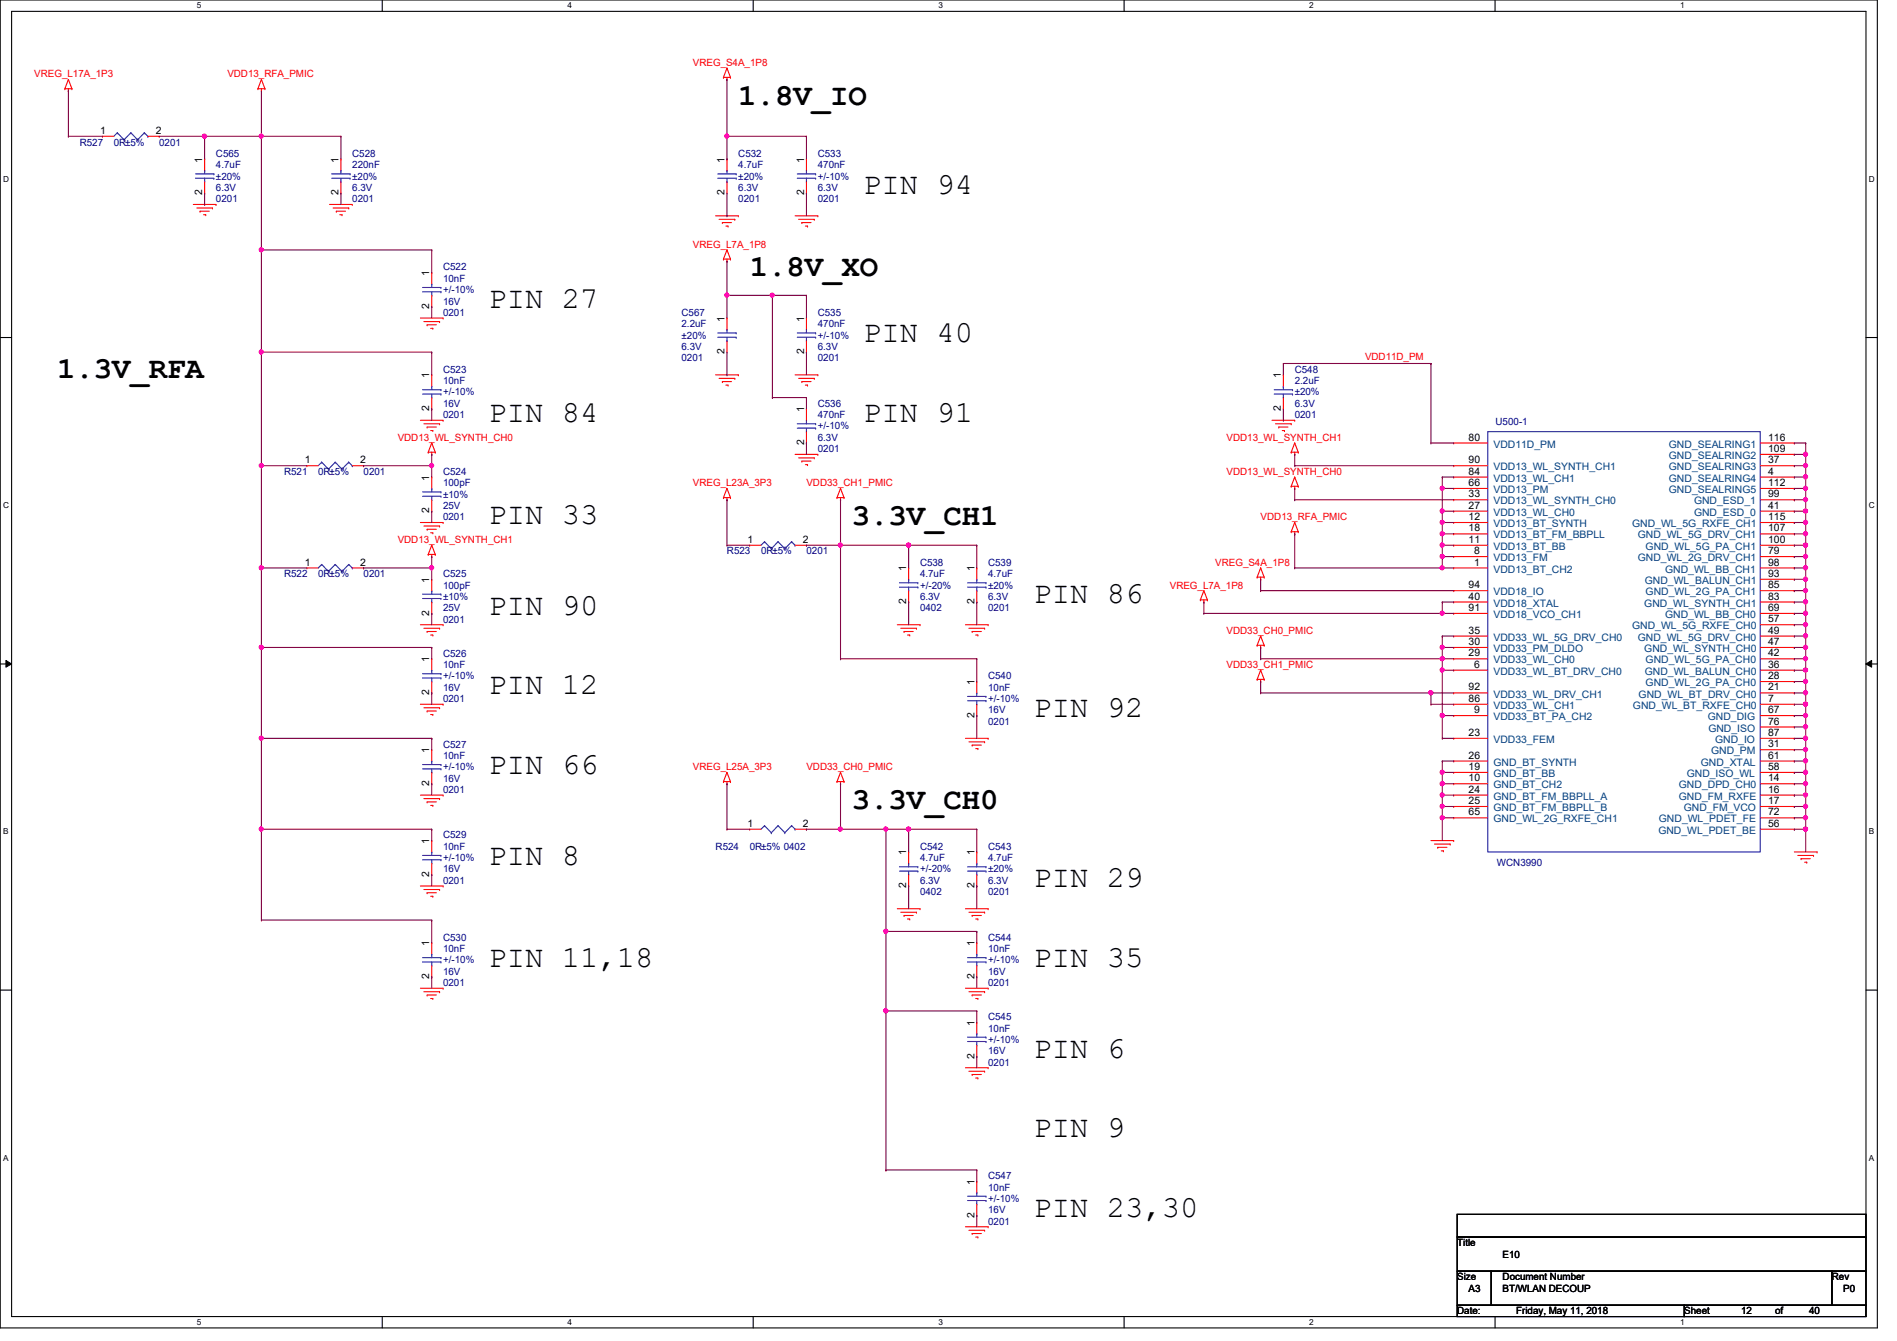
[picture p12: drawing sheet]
<svg xmlns="http://www.w3.org/2000/svg" width="297mm" height="210mm" viewBox="0 0 297 210" stroke-linecap="round" stroke-linejoin="round" font-family="sans-serif">
<defs><g id="words">
<g font-size="4.8">
<text x="115.6" y="16.5">1.8V_IO</text>
<text x="135.2" y="30.4">PIN 94</text>
<text x="117.4" y="43.1">1.8V_XO</text>
<text x="76.5" y="48.2">PIN 27</text>
<text x="135.2" y="53.6">PIN 40</text>
<text x="8.9" y="59.1">1.3V_RFA</text>
<text x="76.5" y="66">PIN 84</text>
<text x="135.2" y="66">PIN 91</text>
<text x="76.5" y="82">PIN 33</text>
<text x="133.4" y="82.3">3.3V_CH1</text>
<text x="161.8" y="94.4">PIN 86</text>
<text x="76.5" y="96.2">PIN 90</text>
<text x="76.5" y="108.7">PIN 12</text>
<text x="161.8" y="112.2">PIN 92</text>
<text x="76.5" y="121.1">PIN 66</text>
<text x="133.4" y="126.7">3.3V_CH0</text>
<text x="76.5" y="135.3">PIN 8</text>
<text x="161.8" y="138.9">PIN 29</text>
<text x="76.5" y="151.3">PIN 11,18</text>
<text x="161.8" y="151.3">PIN 35</text>
<text x="161.8" y="165.6">PIN 6</text>
<text x="161.8" y="178">PIN 9</text>
<text x="161.8" y="190.5">PIN 23,30</text>
</g>
<g font-size="1.6" fill="#f00">
<text x="108.5" y="10.3">VREG_S4A_1P8</text>
<text x="5.4" y="12.1">VREG_L17A_1P3</text>
<text x="35.6" y="12.1">VDD13_RFA_PMIC</text>
<text x="108.5" y="38.8">VREG_L7A_1P8</text>
<text x="213.7" y="56.3">VDD11D_PM</text>
<text x="62.3" y="69">VDD13_WL_SYNTH_CH0</text>
<text x="192.1" y="69">VDD13_WL_SYNTH_CH1</text>
<text x="108.5" y="76.1">VREG_L23A_3P3</text>
<text x="126.3" y="76.1">VDD33_CH1_PMIC</text>
<text x="192.1" y="74.3">VDD13_WL_SYNTH_CH0</text>
<text x="197.4" y="81.4">VDD13_RFA_PMIC</text>
<text x="62.3" y="85">VDD13_WL_SYNTH_CH1</text>
<text x="190.3" y="88.6">VREG_S4A_1P8</text>
<text x="183.2" y="92.1">VREG_L7A_1P8</text>
<text x="192.1" y="99.2">VDD33_CH0_PMIC</text>
<text x="192.1" y="104.6">VDD33_CH1_PMIC</text>
<text x="108.5" y="120.6">VREG_L25A_3P3</text>
<text x="126.3" y="120.6">VDD33_CH0_PMIC</text>
</g>
<g font-size="1.6" fill="#000080">
<text x="12.5" y="22.8">R527</text>
<text x="17.8" y="22.8">0R±5%</text>
<text x="24.9" y="22.8">0201</text>
<text x="33.8" y="24.6">C565</text>
<text x="33.8" y="26.3">4.7uF</text>
<text x="33.8" y="29.9">6.3V</text>
<text x="33.8" y="28.1">±20%</text>
<text x="55.2" y="24.6">C528</text>
<text x="55.2" y="26.3">220nF</text>
<text x="55.2" y="29.9">6.3V</text>
<text x="55.2" y="28.1">±20%</text>
<text x="115.6" y="24.6">C532</text>
<text x="115.6" y="26.3">4.7uF</text>
<text x="115.6" y="29.9">6.3V</text>
<text x="115.6" y="28.1">±20%</text>
<text x="128.1" y="24.6">C533</text>
<text x="128.1" y="26.3">470nF</text>
<text x="128.1" y="29.9">6.3V</text>
<text x="128.1" y="28.1">+/-10%</text>
<text x="33.8" y="31.7">0201</text>
<text x="55.2" y="31.7">0201</text>
<text x="115.6" y="31.7">0201</text>
<text x="128.1" y="31.7">0201</text>
<text x="69.4" y="42.3">C522</text>
<text x="69.4" y="44.1">10nF</text>
<text x="69.4" y="47.7">16V</text>
<text x="69.4" y="45.9">+/-10%</text>
<text x="69.4" y="49.4">0201</text>
<text x="106.7" y="49.4">C567</text>
<text x="106.7" y="51.2">2.2uF</text>
<text x="106.7" y="53">±20%</text>
<text x="128.1" y="49.4">C535</text>
<text x="128.1" y="51.2">470nF</text>
<text x="128.1" y="53">+/-10%</text>
<text x="69.4" y="58.3">C523</text>
<text x="106.7" y="56.6">0201</text>
<text x="106.7" y="54.8">6.3V</text>
<text x="128.1" y="56.6">0201</text>
<text x="128.1" y="54.8">6.3V</text>
<text x="202.7" y="58.3">C548</text>
<text x="69.4" y="60.1">10nF</text>
<text x="69.4" y="65.4">0201</text>
<text x="69.4" y="63.7">16V</text>
<text x="69.4" y="61.9">+/-10%</text>
<text x="128.1" y="63.7">C536</text>
<text x="128.1" y="65.4">470nF</text>
<text x="202.7" y="60.1">2.2uF</text>
<text x="202.7" y="65.4">0201</text>
<text x="202.7" y="63.7">6.3V</text>
<text x="202.7" y="61.9">±20%</text>
<text x="128.1" y="70.8">0201</text>
<text x="128.1" y="69">6.3V</text>
<text x="128.1" y="67.2">+/-10%</text>
<text x="234.2" y="66.5">U500-1</text>
<text x="44.5" y="74.3">R521</text>
<text x="49.8" y="74.3">0R±5%</text>
<text x="56.9" y="74.3">0201</text>
<text x="69.4" y="74.3">C524</text>
<text x="69.4" y="76.1">100pF</text>
<text x="69.4" y="77.9">±10%</text>
<text x="69.4" y="81.4">0201</text>
<text x="69.4" y="79.7">25V</text>
<text x="113.8" y="86.8">R523</text>
<text x="119.2" y="86.8">0R±5%</text>
<text x="126.3" y="86.8">0201</text>
<text x="144.1" y="88.6">C538</text>
<text x="154.7" y="88.6">C539</text>
<text x="44.5" y="90.3">R522</text>
<text x="49.8" y="90.3">0R±5%</text>
<text x="56.9" y="90.3">0201</text>
<text x="69.4" y="90.3">C525</text>
<text x="69.4" y="92.1">100pF</text>
<text x="69.4" y="95.7">25V</text>
<text x="69.4" y="93.9">±10%</text>
<text x="144.1" y="90.3">4.7uF</text>
<text x="144.1" y="95.7">0402</text>
<text x="144.1" y="93.9">6.3V</text>
<text x="144.1" y="92.1">+/-20%</text>
<text x="154.7" y="90.3">4.7uF</text>
<text x="154.7" y="95.7">0201</text>
<text x="154.7" y="93.9">6.3V</text>
<text x="154.7" y="92.1">±20%</text>
<text x="69.4" y="97.5">0201</text>
<text x="69.4" y="102.8">C526</text>
<text x="69.4" y="104.6">10nF</text>
<text x="69.4" y="106.3">+/-10%</text>
<text x="154.7" y="106.3">C540</text>
<text x="69.4" y="109.9">0201</text>
<text x="69.4" y="108.1">16V</text>
<text x="154.7" y="108.1">10nF</text>
<text x="154.7" y="113.5">0201</text>
<text x="154.7" y="111.7">16V</text>
<text x="154.7" y="109.9">+/-10%</text>
<text x="69.4" y="117">C527</text>
<text x="69.4" y="118.8">10nF</text>
<text x="69.4" y="124.1">0201</text>
<text x="69.4" y="122.3">16V</text>
<text x="69.4" y="120.6">+/-10%</text>
<text x="69.4" y="131.2">C529</text>
<text x="69.4" y="133">10nF</text>
<text x="69.4" y="136.6">16V</text>
<text x="69.4" y="134.8">+/-10%</text>
<text x="112.1" y="133">R524</text>
<text x="117.4" y="133">0R±5% 0402</text>
<text x="144.1" y="133">C542</text>
<text x="144.1" y="134.8">4.7uF</text>
<text x="144.1" y="136.6">+/-20%</text>
<text x="154.7" y="133">C543</text>
<text x="154.7" y="134.8">4.7uF</text>
<text x="154.7" y="136.6">±20%</text>
<text x="234.4" y="135.5">WCN3990</text>
<text x="69.4" y="138.3">0201</text>
<text x="144.1" y="140.1">0402</text>
<text x="144.1" y="138.3">6.3V</text>
<text x="154.7" y="140.1">0201</text>
<text x="154.7" y="138.3">6.3V</text>
<text x="69.4" y="147.2">C530</text>
<text x="69.4" y="149">10nF</text>
<text x="154.7" y="147.2">C544</text>
<text x="154.7" y="149">10nF</text>
<text x="69.4" y="154.3">0201</text>
<text x="69.4" y="152.6">16V</text>
<text x="69.4" y="150.8">+/-10%</text>
<text x="154.7" y="154.3">0201</text>
<text x="154.7" y="152.6">16V</text>
<text x="154.7" y="150.8">+/-10%</text>
<text x="154.7" y="159.7">C545</text>
<text x="154.7" y="161.5">10nF</text>
<text x="154.7" y="166.8">0201</text>
<text x="154.7" y="165">16V</text>
<text x="154.7" y="163.2">+/-10%</text>
<text x="154.7" y="184.6">C547</text>
<text x="154.7" y="186.4">10nF</text>
<text x="154.7" y="191.7">0201</text>
<text x="154.7" y="189.9">16V</text>
<text x="154.7" y="188.1">+/-10%</text>
</g>
<g font-size="1.6">
<text x="15.7" y="21">1</text>
<text x="24.4" y="21">2</text>
<text x="31.7" y="25.4" transform="rotate(-90 31.7 25.4)">1</text>
<text x="53" y="25.4" transform="rotate(-90 53 25.4)">1</text>
<text x="113.5" y="25.4" transform="rotate(-90 113.5 25.4)">1</text>
<text x="125.9" y="25.4" transform="rotate(-90 125.9 25.4)">1</text>
<text x="31.7" y="30.6" transform="rotate(-90 31.7 30.6)">2</text>
<text x="53" y="30.6" transform="rotate(-90 53 30.6)">2</text>
<text x="113.5" y="30.6" transform="rotate(-90 113.5 30.6)">2</text>
<text x="125.9" y="30.6" transform="rotate(-90 125.9 30.6)">2</text>
<text x="67.2" y="43.2" transform="rotate(-90 67.2 43.2)">1</text>
<text x="67.2" y="48.3" transform="rotate(-90 67.2 48.3)">2</text>
<text x="113.5" y="50.3" transform="rotate(-90 113.5 50.3)">1</text>
<text x="125.9" y="50.3" transform="rotate(-90 125.9 50.3)">1</text>
<text x="67.2" y="59.2" transform="rotate(-90 67.2 59.2)">1</text>
<text x="113.5" y="55.5" transform="rotate(-90 113.5 55.5)">2</text>
<text x="125.9" y="55.5" transform="rotate(-90 125.9 55.5)">2</text>
<text x="200.6" y="59.2" transform="rotate(-90 200.6 59.2)">1</text>
<text x="67.2" y="64.3" transform="rotate(-90 67.2 64.3)">2</text>
<text x="125.9" y="64.6" transform="rotate(-90 125.9 64.6)">1</text>
<text x="200.6" y="64.3" transform="rotate(-90 200.6 64.3)">2</text>
<text x="125.9" y="69.7" transform="rotate(-90 125.9 69.7)">2</text>
<text x="230" y="69">80</text>
<text x="276.9" y="69">116</text>
<text x="276.9" y="70.7">109</text>
<text x="47.7" y="72.5">1</text>
<text x="56.4" y="72.5">2</text>
<text x="67.2" y="75.2" transform="rotate(-90 67.2 75.2)">1</text>
<text x="230" y="72.5">90</text>
<text x="230" y="74.3">84</text>
<text x="230" y="76.1">66</text>
<text x="230" y="77.9">33</text>
<text x="276.9" y="72.5">37</text>
<text x="276.9" y="74.3">4</text>
<text x="276.9" y="76.1">112</text>
<text x="276.9" y="77.9">99</text>
<text x="67.2" y="80.3" transform="rotate(-90 67.2 80.3)">2</text>
<text x="230" y="79.6">27</text>
<text x="230" y="81.4">12</text>
<text x="230" y="83.2">18</text>
<text x="276.9" y="79.6">41</text>
<text x="276.9" y="81.4">115</text>
<text x="276.9" y="83.2">107</text>
<text x="47.7" y="88.5">1</text>
<text x="56.4" y="88.5">2</text>
<text x="117" y="85">1</text>
<text x="125.7" y="85">2</text>
<text x="141.9" y="89.5" transform="rotate(-90 141.9 89.5)">1</text>
<text x="152.6" y="89.5" transform="rotate(-90 152.6 89.5)">1</text>
<text x="230" y="85">11</text>
<text x="230.8" y="86.7">8</text>
<text x="230.8" y="88.5">1</text>
<text x="276.9" y="85">100</text>
<text x="276.9" y="86.7">79</text>
<text x="276.9" y="88.5">98</text>
<text x="67.2" y="91.2" transform="rotate(-90 67.2 91.2)">1</text>
<text x="141.9" y="94.6" transform="rotate(-90 141.9 94.6)">2</text>
<text x="152.6" y="94.6" transform="rotate(-90 152.6 94.6)">2</text>
<text x="230" y="92.1">94</text>
<text x="230" y="93.9">40</text>
<text x="230" y="95.6">91</text>
<text x="276.9" y="90.3">93</text>
<text x="276.9" y="92.1">85</text>
<text x="276.9" y="93.9">83</text>
<text x="276.9" y="95.6">69</text>
<text x="67.2" y="96.4" transform="rotate(-90 67.2 96.4)">2</text>
<text x="230" y="99.2">35</text>
<text x="230" y="101">30</text>
<text x="276.9" y="97.4">57</text>
<text x="276.9" y="99.2">49</text>
<text x="276.9" y="101">47</text>
<text x="67.2" y="103.7" transform="rotate(-90 67.2 103.7)">1</text>
<text x="152.6" y="107.2" transform="rotate(-90 152.6 107.2)">1</text>
<text x="230" y="102.7">29</text>
<text x="230.8" y="104.5">6</text>
<text x="276.9" y="102.7">42</text>
<text x="276.9" y="104.5">36</text>
<text x="276.9" y="106.3">28</text>
<text x="67.2" y="108.8" transform="rotate(-90 67.2 108.8)">2</text>
<text x="152.6" y="112.4" transform="rotate(-90 152.6 112.4)">2</text>
<text x="230" y="108.1">92</text>
<text x="230" y="109.9">86</text>
<text x="230.8" y="111.6">9</text>
<text x="276.9" y="108.1">21</text>
<text x="276.9" y="109.9">7</text>
<text x="276.9" y="111.6">67</text>
<text x="276.9" y="113.4">76</text>
<text x="67.2" y="117.9" transform="rotate(-90 67.2 117.9)">1</text>
<text x="230" y="115.2">23</text>
<text x="230" y="118.7">26</text>
<text x="276.9" y="115.2">87</text>
<text x="276.9" y="117">31</text>
<text x="276.9" y="118.7">61</text>
<text x="67.2" y="123" transform="rotate(-90 67.2 123)">2</text>
<text x="230" y="120.5">19</text>
<text x="230" y="122.3">10</text>
<text x="230" y="124.1">24</text>
<text x="230" y="125.9">25</text>
<text x="276.9" y="120.5">58</text>
<text x="276.9" y="122.3">14</text>
<text x="276.9" y="124.1">16</text>
<text x="276.9" y="125.9">17</text>
<text x="117" y="129.4">1</text>
<text x="125.7" y="129.4">2</text>
<text x="230" y="127.6">65</text>
<text x="276.9" y="127.6">72</text>
<text x="276.9" y="129.4">56</text>
<text x="67.2" y="137.2" transform="rotate(-90 67.2 137.2)">2</text>
<text x="67.2" y="132.1" transform="rotate(-90 67.2 132.1)">1</text>
<text x="141.9" y="133.9" transform="rotate(-90 141.9 133.9)">1</text>
<text x="152.6" y="133.9" transform="rotate(-90 152.6 133.9)">1</text>
<text x="141.9" y="139" transform="rotate(-90 141.9 139)">2</text>
<text x="152.6" y="139" transform="rotate(-90 152.6 139)">2</text>
<text x="67.2" y="148.1" transform="rotate(-90 67.2 148.1)">1</text>
<text x="152.6" y="148.1" transform="rotate(-90 152.6 148.1)">1</text>
<text x="67.2" y="153.2" transform="rotate(-90 67.2 153.2)">2</text>
<text x="152.6" y="153.2" transform="rotate(-90 152.6 153.2)">2</text>
<text x="152.6" y="160.6" transform="rotate(-90 152.6 160.6)">1</text>
<text x="152.6" y="165.7" transform="rotate(-90 152.6 165.7)">2</text>
<text x="152.6" y="185.5" transform="rotate(-90 152.6 185.5)">1</text>
<text x="152.6" y="190.6" transform="rotate(-90 152.6 190.6)">2</text>
<text x="228.2" y="195.1">Title</text>
<text x="235.3" y="196.8">E10</text>
<text x="228.2" y="200.4">Size</text>
<text x="230" y="202.2">A3</text>
<text x="235.3" y="200.4">Document Number</text>
<text x="235.3" y="202.2">BT/WLAN DECOUP</text>
<text x="286.8" y="200.4">Rev</text>
<text x="288.6" y="202.2">P0</text>
<text x="228.2" y="205.7">Date:</text>
<text x="237.4" y="205.7">Friday, May 11, 2018</text>
<text x="263.7" y="205.7">Sheet</text>
<text x="272.6" y="205.7">12</text>
<text x="278" y="205.7">of</text>
<text x="283.3" y="205.7">40</text>
</g>
<g font-size="1.6" fill="#004080">
<text x="233.8" y="70.1">VDD11D_PM</text>
<text x="261.3" y="70.1">GND_SEALRING1</text>
<text x="261.3" y="71.8">GND_SEALRING2</text>
<text x="233.8" y="73.6">VDD13_WL_SYNTH_CH1</text>
<text x="233.8" y="75.4">VDD13_WL_CH1</text>
<text x="233.8" y="77.2">VDD13_PM</text>
<text x="261.3" y="73.6">GND_SEALRING3</text>
<text x="261.3" y="75.4">GND_SEALRING4</text>
<text x="261.3" y="77.2">GND_SEALRING5</text>
<text x="233.8" y="79">VDD13_WL_SYNTH_CH0</text>
<text x="233.8" y="80.7">VDD13_WL_CH0</text>
<text x="233.8" y="82.5">VDD13_BT_SYNTH</text>
<text x="255.6" y="82.5">GND_WL_5G_RXFE_CH1</text>
<text x="265.3" y="80.7">GND_ESD_0</text>
<text x="265.3" y="79">GND_ESD_1</text>
<text x="233.8" y="84.3">VDD13_BT_FM_BBPLL</text>
<text x="233.8" y="86.1">VDD13_BT_BB</text>
<text x="233.8" y="87.8">VDD13_FM</text>
<text x="233.8" y="89.6">VDD13_BT_CH2</text>
<text x="256.5" y="84.3">GND_WL_5G_DRV_CH1</text>
<text x="256.5" y="87.8">GND_WL_2G_DRV_CH1</text>
<text x="257.7" y="86.1">GND_WL_5G_PA_CH1</text>
<text x="260.7" y="89.6">GND_WL_BB_CH1</text>
<text x="233.8" y="93.2">VDD18_IO</text>
<text x="233.8" y="95">VDD18_XTAL</text>
<text x="257.5" y="95">GND_WL_SYNTH_CH1</text>
<text x="257.6" y="91.4">GND_WL_BALUN_CH1</text>
<text x="257.7" y="93.2">GND_WL_2G_PA_CH1</text>
<text x="233.8" y="96.7">VDD18_VCO_CH1</text>
<text x="233.8" y="100.3">VDD33_WL_5G_DRV_CH0</text>
<text x="255.6" y="98.5">GND_WL_5G_RXFE_CH0</text>
<text x="256.5" y="100.3">GND_WL_5G_DRV_CH0</text>
<text x="260.7" y="96.7">GND_WL_BB_CH0</text>
<text x="233.8" y="102.1">VDD33_PM_DLDO</text>
<text x="233.8" y="103.8">VDD33_WL_CH0</text>
<text x="233.8" y="105.6">VDD33_WL_BT_DRV_CH0</text>
<text x="257.5" y="102.1">GND_WL_SYNTH_CH0</text>
<text x="257.6" y="105.6">GND_WL_BALUN_CH0</text>
<text x="257.7" y="103.8">GND_WL_5G_PA_CH0</text>
<text x="257.7" y="107.4">GND_WL_2G_PA_CH0</text>
<text x="233.8" y="109.2">VDD33_WL_DRV_CH1</text>
<text x="233.8" y="111">VDD33_WL_CH1</text>
<text x="233.8" y="112.7">VDD33_BT_PA_CH2</text>
<text x="255.7" y="111">GND_WL_BT_RXFE_CH0</text>
<text x="256.6" y="109.2">GND_WL_BT_DRV_CH0</text>
<text x="267.4" y="112.7">GND_DIG</text>
<text x="233.8" y="116.3">VDD33_FEM</text>
<text x="233.8" y="119.8">GND_BT_SYNTH</text>
<text x="266.3" y="119.8">GND_XTAL</text>
<text x="267.5" y="114.5">GND_ISO</text>
<text x="267.9" y="118.1">GND_PM</text>
<text x="268.6" y="116.3">GND_IO</text>
<text x="233.8" y="121.6">GND_BT_BB</text>
<text x="233.8" y="123.4">GND_BT_CH2</text>
<text x="233.8" y="125.2">GND_BT_FM_BBPLL_A</text>
<text x="262.9" y="123.4">GND_DPD_CH0</text>
<text x="262.9" y="125.2">GND_FM_RXFE</text>
<text x="264.1" y="121.6">GND_ISO_WL</text>
<text x="233.8" y="127">GND_BT_FM_BBPLL_B</text>
<text x="233.8" y="128.7">GND_WL_2G_RXFE_CH1</text>
<text x="259.7" y="130.5">GND_WL_PDET_BE</text>
<text x="259.8" y="128.7">GND_WL_PDET_FE</text>
<text x="263.6" y="127">GND_FM_VCO</text>
</g>
<g font-size="1.3">
<text x="30.8" y="1.3">5</text>
<text x="88.9" y="1.3">4</text>
<text x="146.9" y="1.3">3</text>
<text x="205" y="1.3">2</text>
<text x="263.1" y="1.3">1</text>
<text x=".5" y="28.4">D</text>
<text x="292.6" y="28.4">D</text>
<text x=".5" y="79.5">C</text>
<text x="292.6" y="79.5">C</text>
<text x=".5" y="130.6">B</text>
<text x="292.6" y="130.6">B</text>
<text x=".5" y="181.7">A</text>
<text x="292.6" y="181.7">A</text>
<text x="30.8" y="207.4">5</text>
<text x="88.9" y="207.4">4</text>
<text x="146.9" y="207.4">3</text>
<text x="205" y="207.4">2</text>
<text x="263.1" y="207.4">1</text>
</g>
</g></defs>
<path d="M0 0h294v207.9h-294zM1.8 1.8h290.4v204.3h-290.4z" fill="none" stroke="#000" stroke-width=".17"/>
<g fill="#fff">
<path d="M30.8 .2h.7v1.4h-.7z"/>
<path d="M30.8 206.2h.7v1.4h-.7z"/>
</g>
<path d="M59.9 0v1.8M59.9 206.1v1.8" fill="none" stroke="#000" stroke-width=".17"/>
<g fill="#fff">
<path d="M88.9 .2h.6v1.4h-.6z"/>
<path d="M88.9 206.2h.6v1.4h-.6z"/>
</g>
<path d="M117.9 0v1.8M117.9 206.1v1.8" fill="none" stroke="#000" stroke-width=".17"/>
<g fill="#fff">
<path d="M146.9 .2h.7v1.4h-.7z"/>
<path d="M146.9 206.2h.7v1.4h-.7z"/>
</g>
<path d="M176 0v1.8M176 206.1v1.8" fill="none" stroke="#000" stroke-width=".17"/>
<g fill="#fff">
<path d="M205 .2h.7v1.4h-.7z"/>
<path d="M205 206.2h.7v1.4h-.7z"/>
</g>
<path d="M234.1 0v1.8M234.1 206.1v1.8" fill="none" stroke="#000" stroke-width=".17"/>
<g fill="#fff">
<path d="M263.1 .2h.7v1.4h-.7z"/>
<path d="M263.1 206.2h.7v1.4h-.7z"/>
<path d="M.5 27.3h.9v1.4h-.9z"/>
<path d="M292.6 27.3h.9v1.4h-.9z"/>
<path d="M.5 78.4h.9v1.4h-.9z"/>
<path d="M292.6 78.4h.9v1.4h-.9z"/>
</g>
<path d="M0 52.8h1.8M292.2 52.8h1.8" fill="none" stroke="#000" stroke-width=".17"/>
<g fill="#fff">
<path d="M.5 129.5h.8v1.4h-.8z"/>
<path d="M292.6 129.5h.9v1.4h-.9z"/>
</g>
<path d="M0 103.9h1.8M292.2 103.9h1.8" fill="none" stroke="#000" stroke-width=".17"/>
<path d="M.9 103.4l.9 .5-.9 .5zM292.2 103.9l.9-.5v1z" fill="#000"/>
<path d="M.9 103.4l.9 .5-.9 .5zM292.2 103.9l.9-.5v1z" fill="none" stroke="#000" stroke-width=".16"/>
<g fill="#fff">
<path d="M.5 180.5h.8v1.4h-.8z"/>
<path d="M292.6 180.5h.9v1.4h-.9z"/>
</g>
<path d="M0 155h1.8M292.2 155h1.8M228.2 190.1h64v3.5h-64zM228.2 193.6h64v5.4h-64zM228.2 199h5.3v5.3h-5.3zM233.5 199h53.3v5.3h-53.3zM286.8 199h5.4v5.3h-5.4zM228.2 204.3h35.5v1.8h-35.5zM263.7 204.3h28.5v1.8h-28.5z" fill="none" stroke="#000" stroke-width=".17"/>
<g fill="none" stroke="#f00" stroke-width=".17">
<path d="M10.2 13.9h.1M10.2 13.9h1.1M10.7 14.2h.1M10.7 12.4h.1M10.7 13.9v.3M10.7 12.4l-.5 1.5M10.7 12.4l.6 1.5M11.3 13.9h.1M40.4 13.9h.1M40.4 13.9h1.1M40.9 14.2h.1M40.9 12.4h.1"/>
<path d="M40.9 13.9v.3M40.9 12.4l-.5 1.5M40.9 12.4l.6 1.5M41.5 13.9h.1M113.3 12.1h.1M113.3 12.1h1.1M113.8 12.4h.1M113.8 10.7h.1M113.8 12.1v.3M113.8 10.7l-.5 1.4M113.8 10.7l.6 1.4M114.4 12.1h.1"/>
<path d="M16 21.3h.1M16 21.3h1.8M23.2 21.3h1.7M24.9 21.3h.1M30.3 32h3.5M30.8 32.6h2.5M31.3 33.1h.1M31.3 33.1h1.5M31.9 33.6h.3M32 24.9h.1M32 30.2h.1M32 24.9v1.8"/>
<path d="M32 28.4v1.8M32.2 33.6h.1M33.3 32.6h.1M33.8 32h.1M51.6 32h3.6M52.2 32.6h2.4M52.7 33.1h.1M52.7 33.1h1.4M53.2 33.6h.3M53.4 24.9h.1M53.4 30.2h.1M53.4 24.9v1.8"/>
<path d="M53.4 28.4v1.8M53.5 33.6h.1M54.6 32.6h.1M55.2 32h.1M112.1 33.8h3.5M112.6 34.3h2.5M113.1 34.8h.1M113.1 34.8h1.5M113.7 35.4h.3M113.8 39.1h.1M113.8 24.9h.1M113.8 30.2h.1"/>
<path d="M113.8 24.9v1.8M113.8 28.4v1.8M113.8 39.1l-.5 1.5M113.8 39.1l.6 1.5M114 35.4h.1M115.1 34.3h.1M115.6 33.8h.1M124.5 33.8h3.6M125 34.3h2.5M125.6 34.8h.1M125.6 34.8h1.4M126.1 35.4h.3"/>
<path d="M126.3 24.9h.1M126.3 30.2h.1M126.3 24.9v1.8M126.3 28.4v1.8M126.4 35.4h.1M127.5 34.3h.1M128.1 33.8h.1M65.8 49.8h3.6M66.4 50.3h2.4M66.9 50.8h.1M66.9 50.8h1.4M67.4 51.4h.4"/>
<path d="M67.6 42.7h.1M67.6 48h.1M67.6 58.7h.1M67.6 42.7v1.7M67.6 46.2v1.8M67.6 58.7v1.8M67.8 51.4h.1M68.8 50.3h.1M69.4 49.8h.1M112.1 58.7h3.5M112.6 59.2h2.5M113.1 59.7h.1"/>
<path d="M113.1 59.7h1.5M113.3 40.6h.1M113.3 40.6h1.1M113.8 40.9h.1M113.8 49.8h.1M113.8 55.1h.1M113.8 40.6v.3M113.8 49.8v1.8M113.8 53.3v1.8M114.4 40.6h.1M115.1 59.2h.1M115.6 58.7h.1"/>
<path d="M124.5 58.7h3.6M125 59.2h2.5M125.6 59.7h.1M125.6 59.7h1.4M126.3 49.8h.1M126.3 55.1h.1M126.3 49.8v1.8M126.3 53.3v1.8M127.5 59.2h.1M128.1 58.7h.1M201 58.7h.1M201 58.7v1.8"/>
<path d="M48 72.9h.1M48 72.9h1.8M55.2 72.9h1.7M56.9 72.9h.1M65.8 65.8h3.6M66.4 66.3h2.4M66.9 66.8h.1M66.9 66.8h1.4M67.1 70.8h.1M67.1 70.8h1.1M67.4 67.4h.4M67.6 71.1h.1"/>
<path d="M67.6 69.3h.1M67.6 64h.1M67.6 74.7h.1M67.6 62.2v1.8M67.6 70.8v.3M67.6 74.7v1.8M67.6 78.2v1.8M67.6 69.3l-.5 1.5M67.6 69.3l.6 1.5M67.8 67.4h.1M68.2 70.8h.1M68.8 66.3h.1"/>
<path d="M69.4 65.8h.1M113.3 77.9h.1M113.3 77.9h1.1M113.7 60.3h.3M113.8 78.2h.1M113.8 76.5h.1M113.8 77.9v.3M113.8 76.5l-.5 1.4M113.8 76.5l.6 1.4M114 60.3h.1M114.4 77.9h.1M124.5 71.1h3.6"/>
<path d="M125 71.7h2.5M125.6 72.2h.1M125.6 72.2h1.4M126.1 60.3h.3M126.1 72.7h.3M126.3 64h.1M126.3 69.3h.1M126.3 64v1.8M126.3 67.6v1.7M126.4 60.3h.1M126.4 72.7h.1M127.5 71.7h.1"/>
<path d="M128.1 71.1h.1M131.1 77.9h.1M131.1 77.9h1.1M131.6 78.2h.1M131.6 76.5h.1M131.6 77.9v.3M131.6 76.5l-.5 1.4M131.6 76.5l.6 1.4M132.2 77.9h.1M199.2 65.8h3.5M199.7 66.3h2.5M200.2 66.8h.1"/>
<path d="M200.2 66.8h1.5M200.8 67.4h.3M201 64h.1M201 62.2v1.8M201.1 67.4h.1M202.2 76.1h.1M202.2 70.8h.1M202.2 66.3h.1M202.2 70.8h1.1M202.2 76.1h1.1M202.7 76.5h.1M202.7 74.7h.1"/>
<path d="M202.7 71.1h.1M202.7 69.3h.1M202.7 65.8h.1M202.7 70.8v.3M202.7 76.1v.4M202.7 74.7l-.5 1.4M202.7 74.7l.6 1.4M202.7 69.3l-.5 1.5M202.7 69.3l.6 1.5M203.3 76.1h.1M203.3 70.8h.1M227.6 69.3h.1"/>
<path d="M227.6 72.9h.1M227.6 74.7h.1M227.6 76.5h.1M227.6 78.2h.1M227.6 72.9h5.4M227.6 69.3h5.4M227.6 74.7h5.4M227.6 76.5h5.4M227.6 78.2h5.4M275.6 71.1h5.4M275.6 72.9h5.4M275.6 69.3h5.4"/>
<path d="M275.6 74.7h5.4M275.6 76.5h5.4M275.6 78.2h5.4M281 69.3h.1M281 71.1h.1M281 72.9h.1M281 74.7h.1M281 76.5h.1M281 78.2h.1M48 88.9h.1M48 88.9h1.8M55.2 88.9h1.7"/>
<path d="M56.9 88.9h.1M65.8 81.8h3.6M65.8 97.8h3.6M66.4 82.3h2.4M66.4 98.3h2.4M66.9 82.8h.1M66.9 98.8h.1M66.9 82.8h1.4M66.9 98.8h1.4M67.1 86.8h.1M67.1 86.8h1.1M67.4 83.4h.4"/>
<path d="M67.4 99.4h.4M67.6 87.1h.1M67.6 85.3h.1M67.6 80h.1M67.6 90.7h.1M67.6 96h.1M67.6 86.8v.3M67.6 90.7v1.8M67.6 94.2v1.8M67.6 85.3l-.5 1.5M67.6 85.3l.6 1.5M67.8 83.4h.1"/>
<path d="M67.8 99.4h.1M68.2 86.8h.1M68.8 82.3h.1M68.8 98.3h.1M69.4 81.8h.1M69.4 97.8h.1M117.4 85.3h.1M117.4 85.3h1.8M124.5 85.3h1.8M126.3 85.3h.1M140.5 97.8h3.6M141.1 98.3h2.4"/>
<path d="M141.6 98.8h.1M141.6 98.8h1.4M142.1 99.4h.3M142.3 88.9h.1M142.3 94.2h.1M142.3 88.9v1.8M142.3 92.5v1.7M142.4 99.4h.1M143.5 98.3h.1M144.1 97.8h.1M151.2 97.8h3.5M151.7 98.3h2.5"/>
<path d="M152.2 98.8h.1M152.2 98.8h1.5M152.8 99.4h.3M152.9 88.9h.1M152.9 94.2h.1M152.9 88.9v1.8M152.9 92.5v1.7M153.1 99.4h.1M154.2 98.3h.1M154.7 97.8h.1M188 93.9h.1M188 93.9h1.1"/>
<path d="M188.5 94.2h.1M188.5 92.5h.1M188.5 93.9v.3M188.5 92.5l-.5 1.4M188.5 92.5l.6 1.4M189.1 93.9h.1M196.8 90.3h.1M196.8 90.3h1.1M197.4 90.7h.1M197.4 88.9h.1M197.4 99.6h.1M197.4 90.3v.4"/>
<path d="M197.4 88.9l-.6 1.4M197.4 88.9l.5 1.4M197.4 99.6l-.6 1.4M197.4 99.6l.5 1.4M197.9 90.3h.1M202.2 83.2h.1M202.2 83.2h1.1M202.7 83.6h.1M202.7 81.8h.1M202.7 83.2v.4M202.7 81.8l-.5 1.4M202.7 81.8l.6 1.4"/>
<path d="M203.3 83.2h.1M227.6 80h.1M227.6 81.8h.1M227.6 83.6h.1M227.6 85.3h.1M227.6 87.1h.1M227.6 88.9h.1M227.6 92.5h.1M227.6 94.2h.1M227.6 96h.1M227.6 99.6h.1M227.6 81.8h5.4"/>
<path d="M227.6 88.9h5.4M227.6 80h5.4M227.6 83.6h5.4M227.6 85.3h5.4M227.6 87.1h5.4M227.6 92.5h5.4M227.6 94.2h5.4M227.6 96h5.4M227.6 99.6h5.4M275.6 81.8h5.4M275.6 97.8h5.4M275.6 88.9h5.4"/>
<path d="M275.6 80h5.4M275.6 83.6h5.4M275.6 85.3h5.4M275.6 87.1h5.4M275.6 92.5h5.4M275.6 94.2h5.4M275.6 96h5.4M275.6 99.6h5.4M275.6 90.7h5.4M281 80h.1M281 81.8h.1M281 83.6h.1"/>
<path d="M281 85.3h.1M281 87.1h.1M281 88.9h.1M281 90.7h.1M281 92.5h.1M281 94.2h.1M281 96h.1M281 97.8h.1M281 99.6h.1M65.8 110.2h3.6M66.4 110.8h2.4M66.9 111.3h.1"/>
<path d="M66.9 111.3h1.4M67.4 111.8h.4M67.6 103.1h.1M67.6 108.5h.1M67.6 117.3h.1M67.6 103.1v1.8M67.6 106.7v1.8M67.6 117.3v1.8M67.8 111.8h.1M68.8 110.8h.1M69.4 110.2h.1M151.2 115.6h3.5"/>
<path d="M151.7 116.1h2.5M152.2 116.6h.1M152.2 116.6h1.5M152.8 117.2h.3M152.9 106.7h.1M152.9 112h.1M152.9 106.7v1.8M152.9 110.2v1.8M153.1 117.2h.1M154.2 116.1h.1M154.7 115.6h.1M196.8 101h.1"/>
<path d="M196.8 106.3h.1M196.8 101h1.1M196.8 106.3h1.1M197.4 101.3h.1M197.4 106.7h.1M197.4 104.9h.1M197.4 101v.3M197.4 106.3v.4M197.4 104.9l-.6 1.4M197.4 104.9l.5 1.4M197.9 101h.1M197.9 106.3h.1"/>
<path d="M227.6 101.3h.1M227.6 103.1h.1M227.6 104.9h.1M227.6 108.5h.1M227.6 110.2h.1M227.6 112h.1M227.6 115.6h.1M227.6 119.1h.1M227.6 110.2h5.4M227.6 115.6h5.4M227.6 101.3h5.4M227.6 103.1h5.4"/>
<path d="M227.6 104.9h5.4M227.6 108.5h5.4M227.6 112h5.4M227.6 119.1h5.4M275.6 110.2h5.4M275.6 115.6h5.4M275.6 101.3h5.4M275.6 103.1h5.4M275.6 104.9h5.4M275.6 108.5h5.4M275.6 112h5.4M275.6 106.7h5.4"/>
<path d="M275.6 113.8h5.4M275.6 117.3h5.4M275.6 119.1h5.4M281 101.3h.1M281 103.1h.1M281 104.9h.1M281 106.7h.1M281 108.5h.1M281 110.2h.1M281 112h.1M281 113.8h.1M281 115.6h.1"/>
<path d="M281 117.3h.1M281 119.1h.1M65.8 124.5h3.6M65.8 138.7h3.6M66.4 125h2.4M66.4 139.2h2.4M66.9 125.5h.1M66.9 139.7h.1M66.9 125.5h1.4M66.9 139.7h1.4M67.4 126.1h.4M67.6 122.7h.1"/>
<path d="M67.6 131.6h.1M67.6 136.9h.1M67.6 120.9v1.8M67.6 131.6v1.7M67.6 135.1v1.8M67.8 126.1h.1M68.8 125h.1M68.8 139.2h.1M69.4 124.5h.1M69.4 138.7h.1M113.3 122.3h.1M113.3 122.3h1.1"/>
<path d="M113.8 122.7h.1M113.8 120.9h.1M113.8 122.3v.4M113.8 120.9l-.5 1.4M113.8 120.9l.6 1.4M114.4 122.3h.1M117.4 129.8h.1M117.4 129.8h1.8M124.5 129.8h1.8M126.3 129.8h.1M131.1 122.3h.1M131.1 122.3h1.1"/>
<path d="M131.6 122.7h.1M131.6 120.9h.1M131.6 122.3v.4M131.6 120.9l-.5 1.4M131.6 120.9l.6 1.4M132.2 122.3h.1M142.3 133.3h.1M142.3 138.7h.1M142.3 133.3v1.8M142.3 136.9v1.8M152.9 133.3h.1M152.9 138.7h.1"/>
<path d="M152.9 133.3v1.8M152.9 136.9v1.8M224.1 131.6h3.5M224.6 132.1h2.5M225.1 132.6h.1M225.1 132.6h1.5M225.7 133.2h.3M226 133.2h.1M227.1 132.1h.1M227.6 131.6h.1M227.6 120.9h.1M227.6 122.7h.1"/>
<path d="M227.6 124.5h.1M227.6 126.2h.1M227.6 128h.1M227.6 124.5h5.4M227.6 120.9h5.4M227.6 122.7h5.4M227.6 126.2h5.4M227.6 128h5.4M275.6 124.5h5.4M275.6 129.8h5.4M275.6 120.9h5.4M275.6 122.7h5.4"/>
<path d="M275.6 126.2h5.4M275.6 128h5.4M281 120.9h.1M281 122.7h.1M281 124.5h.1M281 126.2h.1M281 128h.1M281 129.8h.1M281 133.3h3.5M281.5 133.9h2.5M282 134.4h.1M282 134.4h1.5"/>
<path d="M282.6 135h.3M282.9 135h.1M284 133.9h.1M284.5 133.3h.1M65.8 154.7h3.6M66.4 155.2h2.4M66.9 155.7h.1M66.9 155.7h1.4M67.4 140.3h.4M67.4 156.3h.4M67.6 147.6h.1M67.6 152.9h.1"/>
<path d="M67.6 147.6v1.8M67.6 151.1v1.8M67.8 140.3h.1M67.8 156.3h.1M68.8 155.2h.1M69.4 154.7h.1M140.5 142.2h3.6M141.1 142.8h2.4M141.6 143.3h.1M141.6 143.3h1.4M142.1 143.8h.3M142.4 143.8h.1"/>
<path d="M143.5 142.8h.1M144.1 142.2h.1M151.2 154.7h3.5M151.2 142.2h3.5M151.7 155.2h2.5M151.7 142.8h2.5M152.2 143.3h.1M152.2 155.7h.1M152.2 155.7h1.5M152.2 143.3h1.5M152.8 156.3h.3M152.8 143.8h.3"/>
<path d="M152.9 147.6h.1M152.9 152.9h.1M152.9 147.6v1.8M152.9 151.1v1.8M153.1 143.8h.1M153.1 156.3h.1M154.2 142.8h.1M154.2 155.2h.1M154.7 142.2h.1M154.7 154.7h.1M151.2 167.1h3.5M151.7 167.7h2.5"/>
<path d="M152.2 168.2h.1M152.2 168.2h1.5M152.8 168.7h.3M152.9 160h.1M152.9 165.4h.1M152.9 160v1.8M152.9 163.6v1.8M153.1 168.7h.1M154.2 167.7h.1M154.7 167.1h.1M151.2 192h3.5M151.7 192.6h2.5"/>
<path d="M152.2 193.1h.1M152.2 193.1h1.5M152.8 193.6h.3M152.9 184.9h.1M152.9 190.2h.1M152.9 184.9v1.8M152.9 188.5v1.7M153.1 193.6h.1M154.2 192.6h.1M154.7 192h.1"/>
</g>
<g fill="none" stroke="#00f" stroke-width=".17">
<path d="M18.4 20.8h.1M18.4 20.8l-.6 .5M18.4 20.8l1 1.1M19.4 21.9h.1M20.5 20.8h.1M20.5 20.8l-1.1 1.1M20.5 20.8l1 1.1M21.5 21.9h.1M22.6 20.8h.1M22.6 20.8l-1.1 1.1M22.6 20.8l.6 .5M23.2 21.3h.1"/>
<path d="M30.6 27.2h2.9M30.6 27.9h2.9M32 26.7h.1M32 28.4h.1M32 26.7v.5M32 27.9v.5M33.5 27.2h.1M33.5 27.9h.1M51.9 27.2h2.9M51.9 27.9h2.9M53.4 26.7h.1M53.4 28.4h.1"/>
<path d="M53.4 26.7v.5M53.4 27.9v.5M54.8 27.2h.1M54.8 27.9h.1M112.4 27.2h2.9M112.4 27.9h2.9M113.8 26.7h.1M113.8 28.4h.1M113.8 26.7v.5M113.8 27.9v.5M115.3 27.2h.1M115.3 27.9h.1"/>
<path d="M124.8 27.2h2.9M124.8 27.9h2.9M126.3 26.7h.1M126.3 28.4h.1M126.3 26.7v.5M126.3 27.9v.5M127.7 27.2h.1M127.7 27.9h.1M66.2 45h2.8M66.2 45.7h2.8M67.6 44.4h.1M67.6 46.2h.1"/>
<path d="M67.6 44.4v.6M67.6 45.7v.5M69 45h.1M69 45.7h.1M112.4 52.1h2.9M112.4 52.8h2.9M113.8 51.6h.1M113.8 53.3h.1M113.8 51.6v.5M113.8 52.8v.5M115.3 52.1h.1M115.3 52.8h.1"/>
<path d="M124.8 52.1h2.9M124.8 52.8h2.9M126.3 51.6h.1M126.3 53.3h.1M126.3 51.6v.5M126.3 52.8v.5M127.7 52.1h.1M127.7 52.8h.1M50.4 72.3h.1M50.4 72.3l-.6 .6M50.4 72.3l1 1.1M51.4 73.4h.1"/>
<path d="M52.5 72.3h.1M52.5 72.3l-1.1 1.1M52.5 72.3l1 1.1M53.5 73.4h.1M54.6 72.3h.1M54.6 72.3l-1.1 1.1M54.6 72.3l.6 .6M55.2 72.9h.1M66.2 61h2.8M66.2 61.7h2.8M66.2 77h2.8M66.2 77.7h2.8"/>
<path d="M67.6 60.5h.1M67.6 62.2h.1M67.6 76.5h.1M67.6 78.2h.1M67.6 60.5v.5M67.6 61.7v.5M67.6 76.5v.5M67.6 77.7v.5M69 61h.1M69 61.7h.1M69 77h.1M69 77.7h.1"/>
<path d="M124.8 66.3h2.9M124.8 67h2.9M126.3 65.8h.1M126.3 67.6h.1M126.3 65.8v.5M126.3 67v.6M127.7 66.3h.1M127.7 67h.1M199.5 61h2.9M199.5 61.7h2.9M201 60.5h.1M201 62.2h.1"/>
<path d="M201 60.5v.5M201 61.7v.5M202.4 61h.1M202.4 61.7h.1M233 67.6h42.6v65.7h-42.6zM50.4 88.3h.1M50.4 88.3l-.6 .6M50.4 88.3l1 1.2M51.4 89.5h.1M52.5 88.3h.1M52.5 88.3l-1.1 1.2M52.5 88.3l1 1.2"/>
<path d="M53.5 89.5h.1M54.6 88.3h.1M54.6 88.3l-1.1 1.2M54.6 88.3l.6 .6M55.2 88.9h.1M66.2 93h2.8M66.2 93.7h2.8M67.6 92.5h.1M67.6 94.2h.1M67.6 92.5v.5M67.6 93.7v.5M69 93h.1"/>
<path d="M69 93.7h.1M119.7 84.8h.1M119.7 84.8l-.5 .5M119.7 84.8l1.1 1.1M120.8 85.9h.1M121.8 84.8h.1M121.8 84.8l-1 1.1M121.8 84.8l1.1 1.1M122.9 85.9h.1M123.9 84.8h.1M123.9 84.8l-1 1.1M123.9 84.8l.6 .5"/>
<path d="M124.5 85.3h.1M140.8 91.2h2.9M140.8 91.9h2.9M142.3 90.7h.1M142.3 92.5h.1M142.3 90.7v.5M142.3 91.9v.6M143.7 91.2h.1M143.7 91.9h.1M151.5 91.2h2.9M151.5 91.9h2.9M152.9 90.7h.1"/>
<path d="M152.9 92.5h.1M152.9 90.7v.5M152.9 91.9v.6M154.4 91.2h.1M154.4 91.9h.1M66.2 105.5h2.8M66.2 106.1h2.8M66.2 119.7h2.8M67.6 104.9h.1M67.6 106.7h.1M67.6 119.1h.1M67.6 104.9v.6"/>
<path d="M67.6 106.1v.6M67.6 119.1v.6M69 105.5h.1M69 106.1h.1M69 119.7h.1M151.5 109h2.9M151.5 109.7h2.9M152.9 108.5h.1M152.9 110.2h.1M152.9 108.5v.5M152.9 109.7v.5M154.4 109h.1"/>
<path d="M154.4 109.7h.1M66.2 120.4h2.8M66.2 133.9h2.8M66.2 134.6h2.8M67.6 120.9h.1M67.6 133.3h.1M67.6 135.1h.1M67.6 120.4v.5M67.6 133.3v.6M67.6 134.6v.5M69 120.4h.1M69 133.9h.1"/>
<path d="M69 134.6h.1M119.7 129.2h.1M119.7 129.2l-.5 .6M119.7 129.2l1.1 1.1M120.8 130.3h.1M121.8 129.2h.1M121.8 129.2l-1 1.1M121.8 129.2l1.1 1.1M122.9 130.3h.1M123.9 129.2h.1M123.9 129.2l-1 1.1M123.9 129.2l.6 .6"/>
<path d="M124.5 129.8h.1M140.8 135.7h2.9M140.8 136.4h2.9M142.3 135.1h.1M142.3 136.9h.1M142.3 135.1v.6M142.3 136.4v.5M143.7 135.7h.1M143.7 136.4h.1M151.5 135.7h2.9M151.5 136.4h2.9M152.9 135.1h.1"/>
<path d="M152.9 136.9h.1M152.9 135.1v.6M152.9 136.4v.5M154.4 135.7h.1M154.4 136.4h.1M66.2 149.9h2.8M66.2 150.6h2.8M67.6 149.4h.1M67.6 151.1h.1M67.6 149.4v.5M67.6 150.6v.5M69 149.9h.1"/>
<path d="M69 150.6h.1M151.5 149.9h2.9M151.5 150.6h2.9M152.9 149.4h.1M152.9 151.1h.1M152.9 149.4v.5M152.9 150.6v.5M154.4 149.9h.1M154.4 150.6h.1M151.5 162.3h2.9M151.5 163h2.9M152.9 161.8h.1"/>
<path d="M152.9 163.6h.1M152.9 161.8v.5M152.9 163v.6M154.4 162.3h.1M154.4 163h.1M151.5 187.2h2.9M151.5 187.9h2.9M152.9 186.7h.1M152.9 188.5h.1M152.9 186.7v.5M152.9 187.9v.6M154.4 187.2h.1"/>
<path d="M154.4 187.9h.1"/>
</g>
<g fill="none" stroke="#800040" stroke-width=".17">
<path d="M67.6 39.1h.1M67.6 39.1v3.6M40.9 55.1h.1M40.9 55.1v33.8M67.6 48h.1M67.6 55.1h.1M67.6 48v1.8M67.6 55.1v3.6M40.9 72.9h.1M40.9 72.9h7.1M67.6 64h.1M67.6 64v1.8"/>
<path d="M67.6 80h.1M67.6 80v1.8M40.9 115.6h26.7M67.6 108.5h.1M67.6 115.6h.1M67.6 108.5v1.7"/>
</g>
<circle cx="40.9" cy="88.9" r=".32" fill="#f0f"/>
<circle cx="40.9" cy="88.9" r=".32" fill="none" stroke="#f0f" stroke-width=".17"/>
<circle cx="40.9" cy="72.9" r=".32" fill="#f0f"/>
<circle cx="40.9" cy="72.9" r=".32" fill="none" stroke="#f0f" stroke-width=".17"/>
<path d="M67.6 72.9h.1M67.6 72.9v1.8" fill="none" stroke="#800040" stroke-width=".17"/>
<circle cx="67.6" cy="72.9" r=".32" fill="#f0f"/>
<circle cx="67.6" cy="72.9" r=".32" fill="none" stroke="#f0f" stroke-width=".17"/>
<path d="M40.9 101.3h.1M40.9 101.3h26.7M40.9 101.3v14.3M67.6 101.3h.1M67.6 101.3v1.8" fill="none" stroke="#800040" stroke-width=".17"/>
<circle cx="40.9" cy="115.5" r=".32" fill="#f0f"/>
<circle cx="40.9" cy="115.5" r=".32" fill="none" stroke="#f0f" stroke-width=".17"/>
<circle cx="40.9" cy="101.3" r=".32" fill="#f0f"/>
<circle cx="40.9" cy="101.3" r=".32" fill="none" stroke="#f0f" stroke-width=".17"/>
<g fill="none" stroke="#800040" stroke-width=".17">
<path d="M53.4 30.2h.1M53.4 30.2v1.8M56.9 72.9h.1M56.9 72.9h10.7M40.9 88.9h.1M40.9 88.9h7.1M40.9 88.9v12.4M56.9 88.9h.1M56.9 88.9h10.7M67.6 96h.1M67.6 88.9h.1M67.6 88.9v1.8"/>
<path d="M67.6 96v1.8M40.9 115.6h.1M40.9 115.6v28.4M67.6 115.6h.1M67.6 115.6v1.7M40.9 129.8h.1M40.9 129.8h26.7M67.6 122.7h.1M67.6 136.9h.1M67.6 129.8h.1M67.6 122.7v1.8M67.6 129.8v1.8"/>
<path d="M67.6 136.9v1.8"/>
</g>
<circle cx="40.9" cy="129.8" r=".32" fill="#f0f"/>
<circle cx="40.9" cy="129.8" r=".32" fill="none" stroke="#f0f" stroke-width=".17"/>
<path d="M40.9 14.2v7.1M40.9 21.3h.1M67.6 71.1h.1M67.6 71.1v1.8M67.6 87.1h.1M67.6 87.1v1.8M40.9 144h.1M40.9 144h26.7M67.6 144h.1M67.6 152.9h.1M67.6 144v3.6M67.6 152.9v1.8" fill="none" stroke="#800040" stroke-width=".17"/>
<circle cx="67.6" cy="88.9" r=".32" fill="#f0f"/>
<circle cx="67.6" cy="88.9" r=".32" fill="none" stroke="#f0f" stroke-width=".17"/>
<path d="M10.7 14.2h.1M10.7 14.2v7.1M10.7 21.3h.1M10.7 21.3h5.3M24.9 21.3h7.1M32 21.3h.1M40.9 39.1v16M40.9 55.1h.1M40.9 55.1h26.7" fill="none" stroke="#800040" stroke-width=".17"/>
<circle cx="40.9" cy="39.1" r=".32" fill="#f0f"/>
<circle cx="40.9" cy="39.1" r=".32" fill="none" stroke="#f0f" stroke-width=".17"/>
<circle cx="40.9" cy="55.1" r=".32" fill="#f0f"/>
<circle cx="40.9" cy="55.1" r=".32" fill="none" stroke="#f0f" stroke-width=".17"/>
<path d="M113.8 12.4h.1M113.8 12.4v8.9M40.9 39.1h.1M40.9 39.1h26.7" fill="none" stroke="#800040" stroke-width=".17"/>
<circle cx="113.8" cy="21.3" r=".32" fill="#f0f"/>
<circle cx="113.8" cy="21.3" r=".32" fill="none" stroke="#f0f" stroke-width=".17"/>
<g fill="none" stroke="#800040" stroke-width=".17">
<path d="M113.8 21.3h.1M113.8 24.9h.1M113.8 33.8h.1M113.8 21.3h12.5M113.8 21.3v3.6M113.8 30.2v3.6M126.3 21.3h.1M126.3 30.2h.1M126.3 21.3v3.6M126.3 30.2v3.6M120.9 46.2h.1M120.9 46.2h5.4"/>
<path d="M120.9 46.2v16M126.3 55.1h.1M126.3 46.2h.1M126.3 46.2v3.6M126.3 55.1v3.6M126.3 69.3h.1M126.3 69.3v1.8"/>
</g>
<circle cx="120.9" cy="46.2" r=".32" fill="#f0f"/>
<circle cx="120.9" cy="46.2" r=".32" fill="none" stroke="#f0f" stroke-width=".17"/>
<g fill="none" stroke="#800040" stroke-width=".17">
<path d="M113.8 46.2h.1M113.8 40.9h.1M113.8 46.2h7.1M113.8 40.9v5.3M113.8 78.2h.1M113.8 78.2v7.1M120.9 62.2h.1M120.9 62.2h5.4M126.3 62.2h.1M126.3 62.2v1.8M131.6 78.2h.1M131.6 78.2v7.1h-5.3"/>
<path d="M113.8 85.3h.1M113.8 85.3h3.6M126.3 85.3h.1"/>
</g>
<circle cx="131.6" cy="85.3" r=".32" fill="#f0f"/>
<circle cx="131.6" cy="85.3" r=".32" fill="none" stroke="#f0f" stroke-width=".17"/>
<path d="M142.3 85.3h.1M142.3 85.3v3.6M142.3 85.3h10.6M152.9 94.2h.1M152.9 94.2v3.6" fill="none" stroke="#800040" stroke-width=".17"/>
<circle cx="142.3" cy="85.3" r=".32" fill="#f0f"/>
<circle cx="142.3" cy="85.3" r=".32" fill="none" stroke="#f0f" stroke-width=".17"/>
<g fill="none" stroke="#800040" stroke-width=".17">
<path d="M131.6 85.3h.1M131.6 85.3v17.8M131.6 85.3h10.7M142.3 94.2h.1M142.3 94.2v3.6M152.9 85.3h.1M152.9 85.3v3.6M131.6 103.1h.1M131.6 103.1h21.3M152.9 112h.1M152.9 103.1h.1M152.9 103.1v3.6"/>
<path d="M152.9 112v3.6M113.8 122.7h.1M113.8 129.8h.1M113.8 122.7v7.1M113.8 129.8h3.6M126.3 129.8h.1M126.3 129.8h5.3"/>
</g>
<circle cx="131.6" cy="129.8" r=".32" fill="#f0f"/>
<circle cx="131.6" cy="129.8" r=".32" fill="none" stroke="#f0f" stroke-width=".17"/>
<path d="M131.6 122.7h.1M131.6 129.8h.1M131.6 122.7v7.1M131.6 129.8h7.1M142.3 129.8h.1M142.3 129.8h10.6M142.3 129.8v3.5M152.9 138.7h.1M152.9 138.7v3.5" fill="none" stroke="#800040" stroke-width=".17"/>
<circle cx="142.3" cy="129.8" r=".32" fill="#f0f"/>
<circle cx="142.3" cy="129.8" r=".32" fill="none" stroke="#f0f" stroke-width=".17"/>
<path d="M142.3 138.7h.1M142.3 138.7v3.5M152.9 129.8h.1M152.9 129.8v3.5M138.7 145.8h.1M138.7 145.8h14.2M152.9 152.9h.1M152.9 152.9v1.8" fill="none" stroke="#800040" stroke-width=".17"/>
<circle cx="138.7" cy="145.8" r=".32" fill="#f0f"/>
<circle cx="138.7" cy="145.8" r=".32" fill="none" stroke="#f0f" stroke-width=".17"/>
<path d="M138.7 129.8h.1M138.7 129.8v16M152.9 145.8h.1M152.9 145.8v1.8" fill="none" stroke="#800040" stroke-width=".17"/>
<circle cx="138.7" cy="129.8" r=".32" fill="#f0f"/>
<circle cx="138.7" cy="129.8" r=".32" fill="none" stroke="#f0f" stroke-width=".17"/>
<path d="M138.7 129.8h.1M138.7 129.8h3.6M138.7 158.2h.1M138.7 158.2h14.2M152.9 165.4h.1M152.9 165.4v1.7" fill="none" stroke="#800040" stroke-width=".17"/>
<circle cx="138.7" cy="158.2" r=".32" fill="#f0f"/>
<circle cx="138.7" cy="158.2" r=".32" fill="none" stroke="#f0f" stroke-width=".17"/>
<g fill="none" stroke="#800040" stroke-width=".17">
<path d="M201 56.9h23.1M224.1 56.9h.1M224.1 56.9v12.4M202.7 72.9h.1M202.7 78.2h.1M202.7 76.5h.1M202.7 71.1h.1M202.7 72.9h24.9M202.7 78.2h24.9M202.7 71.1v1.8M202.7 76.5v1.7M224.1 69.3h.1"/>
<path d="M224.1 69.3h3.5M225.8 74.7h.1M225.8 76.5h.1M225.8 74.7h1.8M225.8 74.7v5.3M225.8 76.5h1.8M138.7 145.8h.1M138.7 145.8v37.3M152.9 158.2h.1M152.9 158.2v1.8M138.7 183.1h.1M138.7 183.1h14.2"/>
<path d="M152.9 190.2h.1M152.9 183.1h.1M152.9 183.1v1.8M152.9 190.2v1.8"/>
</g>
<circle cx="225.8" cy="80" r=".32" fill="#f0f"/>
<circle cx="225.8" cy="80" r=".32" fill="none" stroke="#f0f" stroke-width=".17"/>
<circle cx="225.8" cy="76.4" r=".32" fill="#f0f"/>
<circle cx="225.8" cy="76.4" r=".32" fill="none" stroke="#f0f" stroke-width=".17"/>
<path d="M225.8 80h.1M225.8 81.8h.1M225.8 83.6h.1M225.8 80h1.8M225.8 81.8h1.8M225.8 80v3.6M225.8 83.6h1.8" fill="none" stroke="#800040" stroke-width=".17"/>
<circle cx="225.8" cy="81.8" r=".32" fill="#f0f"/>
<circle cx="225.8" cy="81.8" r=".32" fill="none" stroke="#f0f" stroke-width=".17"/>
<path d="M225.8 85.3h.1M225.8 83.6h.1M225.8 85.3h1.8M225.8 83.6v1.7" fill="none" stroke="#800040" stroke-width=".17"/>
<circle cx="225.8" cy="85.3" r=".32" fill="#f0f"/>
<circle cx="225.8" cy="85.3" r=".32" fill="none" stroke="#f0f" stroke-width=".17"/>
<circle cx="225.8" cy="83.5" r=".32" fill="#f0f"/>
<circle cx="225.8" cy="83.5" r=".32" fill="none" stroke="#f0f" stroke-width=".17"/>
<path d="M225.8 87.1h.1M225.8 87.1h1.8" fill="none" stroke="#800040" stroke-width=".17"/>
<circle cx="225.8" cy="87.1" r=".32" fill="#f0f"/>
<circle cx="225.8" cy="87.1" r=".32" fill="none" stroke="#f0f" stroke-width=".17"/>
<path d="M202.7 88.9h.1M202.7 88.9h24.9M225.8 85.3h.1M225.8 88.9h.1M225.8 87.1h.1M225.8 85.3v3.6" fill="none" stroke="#800040" stroke-width=".17"/>
<circle cx="225.8" cy="88.9" r=".32" fill="#f0f"/>
<circle cx="225.8" cy="88.9" r=".32" fill="none" stroke="#f0f" stroke-width=".17"/>
<path d="M188.5 96h.1M188.5 96h39.1M197.4 92.5h.1M197.4 90.7h.1M197.4 92.5h30.2M197.4 90.7v1.8M202.7 83.6h.1M202.7 83.6v5.3M225.8 96h.1" fill="none" stroke="#800040" stroke-width=".17"/>
<circle cx="225.8" cy="96" r=".32" fill="#f0f"/>
<circle cx="225.8" cy="96" r=".32" fill="none" stroke="#f0f" stroke-width=".17"/>
<path d="M188.5 94.2h.1M188.5 94.2v1.8M225.8 94.2h.1M225.8 99.6h.1M225.8 94.2v1.8M225.8 99.6v3.5M225.8 94.2h1.8M225.8 99.6h1.8M225.8 104.9h.1M225.8 101.3h.1M225.8 104.9h1.8M225.8 101.3h1.8" fill="none" stroke="#800040" stroke-width=".17"/>
<circle cx="225.8" cy="101.3" r=".32" fill="#f0f"/>
<circle cx="225.8" cy="101.3" r=".32" fill="none" stroke="#f0f" stroke-width=".17"/>
<path d="M225.8 103.1h.1M225.8 115.6h.1M225.8 104.9h.1M225.8 103.1h1.8M225.8 103.1v8.9M225.8 115.6h1.8" fill="none" stroke="#800040" stroke-width=".17"/>
<circle cx="225.8" cy="112" r=".32" fill="#f0f"/>
<circle cx="225.8" cy="112" r=".32" fill="none" stroke="#f0f" stroke-width=".17"/>
<circle cx="225.8" cy="104.9" r=".32" fill="#f0f"/>
<circle cx="225.8" cy="104.9" r=".32" fill="none" stroke="#f0f" stroke-width=".17"/>
<path d="M197.4 101.3h.1M197.4 103.1h.1M197.4 101.3v1.8M197.4 103.1h28.4M225.8 112h.1M225.8 112h1.8M225.8 112v3.6" fill="none" stroke="#800040" stroke-width=".17"/>
<circle cx="225.8" cy="103.1" r=".32" fill="#f0f"/>
<circle cx="225.8" cy="103.1" r=".32" fill="none" stroke="#f0f" stroke-width=".17"/>
<path d="M197.4 108.5h.1M197.4 108.5h26.7" fill="none" stroke="#800040" stroke-width=".17"/>
<circle cx="224" cy="108.4" r=".32" fill="#f0f"/>
<circle cx="224" cy="108.4" r=".32" fill="none" stroke="#f0f" stroke-width=".17"/>
<path d="M197.4 106.7h.1M197.4 106.7v1.8M224.1 108.5h.1M224.1 110.2h.1M224.1 108.5h3.5M224.1 110.2h3.5M224.1 108.5v1.7M225.8 119.1h.1M225.8 119.1h1.8M225.8 119.1v1.8M225.8 124.5h.1M225.8 124.5h1.8" fill="none" stroke="#800040" stroke-width=".17"/>
<circle cx="225.8" cy="124.4" r=".32" fill="#f0f"/>
<circle cx="225.8" cy="124.4" r=".32" fill="none" stroke="#f0f" stroke-width=".17"/>
<path d="M225.8 120.9h.1M225.8 120.9v1.8M225.8 120.9h1.8" fill="none" stroke="#800040" stroke-width=".17"/>
<circle cx="225.8" cy="120.9" r=".32" fill="#f0f"/>
<circle cx="225.8" cy="120.9" r=".32" fill="none" stroke="#f0f" stroke-width=".17"/>
<path d="M225.8 124.5h.1M225.8 122.7h.1M225.8 124.5v1.7M225.8 122.7h1.8" fill="none" stroke="#800040" stroke-width=".17"/>
<circle cx="225.8" cy="122.7" r=".32" fill="#f0f"/>
<circle cx="225.8" cy="122.7" r=".32" fill="none" stroke="#f0f" stroke-width=".17"/>
<path d="M225.8 122.7h.1M225.8 126.2h.1M225.8 122.7v1.8M225.8 126.2h1.8" fill="none" stroke="#800040" stroke-width=".17"/>
<circle cx="225.8" cy="126.2" r=".32" fill="#f0f"/>
<circle cx="225.8" cy="126.2" r=".32" fill="none" stroke="#f0f" stroke-width=".17"/>
<path d="M225.8 126.2h.1M225.8 128h.1M225.8 126.2v5.4M225.8 128h1.8" fill="none" stroke="#800040" stroke-width=".17"/>
<circle cx="225.8" cy="128" r=".32" fill="#f0f"/>
<circle cx="225.8" cy="128" r=".32" fill="none" stroke="#f0f" stroke-width=".17"/>
<path d="M281 69.3h.1M281 69.3h1.7M282.7 69.3h.1M282.7 69.3v1.8M281 129.8h.1M281 129.8h1.7M282.7 129.8h.1M282.7 129.8v3.5" fill="none" stroke="#800040" stroke-width=".17"/>
<circle cx="282.7" cy="129.8" r=".32" fill="#f0f"/>
<circle cx="282.7" cy="129.8" r=".32" fill="none" stroke="#f0f" stroke-width=".17"/>
<path d="M281 128h.1M281 128h1.7M282.7 128h.1M282.7 128v1.8" fill="none" stroke="#800040" stroke-width=".17"/>
<circle cx="282.7" cy="128" r=".32" fill="#f0f"/>
<circle cx="282.7" cy="128" r=".32" fill="none" stroke="#f0f" stroke-width=".17"/>
<path d="M281 126.2h.1M281 126.2h1.7" fill="none" stroke="#800040" stroke-width=".17"/>
<circle cx="282.7" cy="126.2" r=".32" fill="#f0f"/>
<circle cx="282.7" cy="126.2" r=".32" fill="none" stroke="#f0f" stroke-width=".17"/>
<path d="M281 124.5h.1M281 124.5h1.7M282.7 126.2h.1M282.7 126.2v1.8" fill="none" stroke="#800040" stroke-width=".17"/>
<circle cx="282.7" cy="124.4" r=".32" fill="#f0f"/>
<circle cx="282.7" cy="124.4" r=".32" fill="none" stroke="#f0f" stroke-width=".17"/>
<path d="M281 122.7h.1M281 120.9h.1M281 122.7h1.7M281 120.9h1.7M282.7 124.5h.1M282.7 122.7h.1M282.7 120.9h.1M282.7 120.9v5.3" fill="none" stroke="#800040" stroke-width=".17"/>
<circle cx="282.7" cy="122.7" r=".32" fill="#f0f"/>
<circle cx="282.7" cy="122.7" r=".32" fill="none" stroke="#f0f" stroke-width=".17"/>
<circle cx="282.7" cy="120.9" r=".32" fill="#f0f"/>
<circle cx="282.7" cy="120.9" r=".32" fill="none" stroke="#f0f" stroke-width=".17"/>
<path d="M281 119.1h.1M281 117.3h.1M281 119.1h1.7M281 117.3h1.7M282.7 119.1h.1M282.7 117.3h.1M282.7 117.3v3.6" fill="none" stroke="#800040" stroke-width=".17"/>
<circle cx="282.7" cy="119.1" r=".32" fill="#f0f"/>
<circle cx="282.7" cy="119.1" r=".32" fill="none" stroke="#f0f" stroke-width=".17"/>
<circle cx="282.7" cy="117.3" r=".32" fill="#f0f"/>
<circle cx="282.7" cy="117.3" r=".32" fill="none" stroke="#f0f" stroke-width=".17"/>
<path d="M281 115.6h.1M281 113.8h.1M281 115.6h1.7M281 113.8h1.7M282.7 115.6h.1M282.7 113.8h.1M282.7 113.8v3.5" fill="none" stroke="#800040" stroke-width=".17"/>
<circle cx="282.7" cy="115.5" r=".32" fill="#f0f"/>
<circle cx="282.7" cy="115.5" r=".32" fill="none" stroke="#f0f" stroke-width=".17"/>
<circle cx="282.7" cy="113.8" r=".32" fill="#f0f"/>
<circle cx="282.7" cy="113.8" r=".32" fill="none" stroke="#f0f" stroke-width=".17"/>
<path d="M281 112h.1M281 112h1.7" fill="none" stroke="#800040" stroke-width=".17"/>
<circle cx="282.7" cy="112" r=".32" fill="#f0f"/>
<circle cx="282.7" cy="112" r=".32" fill="none" stroke="#f0f" stroke-width=".17"/>
<path d="M281 110.2h.1M281 108.5h.1M281 110.2h1.7M281 108.5h1.7M282.7 112h.1M282.7 110.2h.1M282.7 108.5h.1M282.7 108.5v5.3" fill="none" stroke="#800040" stroke-width=".17"/>
<circle cx="282.7" cy="110.2" r=".32" fill="#f0f"/>
<circle cx="282.7" cy="110.2" r=".32" fill="none" stroke="#f0f" stroke-width=".17"/>
<circle cx="282.7" cy="108.4" r=".32" fill="#f0f"/>
<circle cx="282.7" cy="108.4" r=".32" fill="none" stroke="#f0f" stroke-width=".17"/>
<path d="M281 106.7h.1M281 104.9h.1M281 106.7h1.7M281 104.9h1.7M282.7 106.7h.1M282.7 104.9h.1M282.7 104.9v3.6" fill="none" stroke="#800040" stroke-width=".17"/>
<circle cx="282.7" cy="106.7" r=".32" fill="#f0f"/>
<circle cx="282.7" cy="106.7" r=".32" fill="none" stroke="#f0f" stroke-width=".17"/>
<circle cx="282.7" cy="104.9" r=".32" fill="#f0f"/>
<circle cx="282.7" cy="104.9" r=".32" fill="none" stroke="#f0f" stroke-width=".17"/>
<path d="M281 103.1h.1M281 103.1h1.7" fill="none" stroke="#800040" stroke-width=".17"/>
<circle cx="282.7" cy="103.1" r=".32" fill="#f0f"/>
<circle cx="282.7" cy="103.1" r=".32" fill="none" stroke="#f0f" stroke-width=".17"/>
<path d="M281 99.6h.1M281 99.6h1.7M281 101.3h.1M281 101.3h1.7M282.7 103.1h.1M282.7 101.3h.1M282.7 101.3v3.6" fill="none" stroke="#800040" stroke-width=".17"/>
<circle cx="282.7" cy="99.5" r=".32" fill="#f0f"/>
<circle cx="282.7" cy="99.5" r=".32" fill="none" stroke="#f0f" stroke-width=".17"/>
<path d="M282.7 99.6h.1M282.7 99.6v1.7" fill="none" stroke="#800040" stroke-width=".17"/>
<circle cx="282.7" cy="101.3" r=".32" fill="#f0f"/>
<circle cx="282.7" cy="101.3" r=".32" fill="none" stroke="#f0f" stroke-width=".17"/>
<path d="M281 97.8h.1M281 97.8h1.7" fill="none" stroke="#800040" stroke-width=".17"/>
<circle cx="282.7" cy="97.8" r=".32" fill="#f0f"/>
<circle cx="282.7" cy="97.8" r=".32" fill="none" stroke="#f0f" stroke-width=".17"/>
<path d="M281 96h.1M281 94.2h.1M281 96h1.7M281 94.2h1.7M282.7 97.8h.1M282.7 96h.1M282.7 94.2h.1M282.7 94.2v5.4" fill="none" stroke="#800040" stroke-width=".17"/>
<circle cx="282.7" cy="96" r=".32" fill="#f0f"/>
<circle cx="282.7" cy="96" r=".32" fill="none" stroke="#f0f" stroke-width=".17"/>
<path d="M281 92.5h.1M281 92.5h1.7M282.7 92.5h.1M282.7 92.5v1.7" fill="none" stroke="#800040" stroke-width=".17"/>
<circle cx="282.7" cy="94.2" r=".32" fill="#f0f"/>
<circle cx="282.7" cy="94.2" r=".32" fill="none" stroke="#f0f" stroke-width=".17"/>
<circle cx="282.7" cy="92.4" r=".32" fill="#f0f"/>
<circle cx="282.7" cy="92.4" r=".32" fill="none" stroke="#f0f" stroke-width=".17"/>
<path d="M281 90.7h.1M281 88.9h.1M281 90.7h1.7M281 88.9h1.7M282.7 90.7h.1M282.7 90.7v1.8" fill="none" stroke="#800040" stroke-width=".17"/>
<circle cx="282.7" cy="88.9" r=".32" fill="#f0f"/>
<circle cx="282.7" cy="88.9" r=".32" fill="none" stroke="#f0f" stroke-width=".17"/>
<path d="M282.7 88.9h.1M282.7 88.9v1.8" fill="none" stroke="#800040" stroke-width=".17"/>
<circle cx="282.7" cy="90.7" r=".32" fill="#f0f"/>
<circle cx="282.7" cy="90.7" r=".32" fill="none" stroke="#f0f" stroke-width=".17"/>
<path d="M281 87.1h.1M281 85.3h.1M281 87.1h1.7M281 85.3h1.7M282.7 87.1h.1M282.7 87.1v1.8" fill="none" stroke="#800040" stroke-width=".17"/>
<circle cx="282.7" cy="85.3" r=".32" fill="#f0f"/>
<circle cx="282.7" cy="85.3" r=".32" fill="none" stroke="#f0f" stroke-width=".17"/>
<path d="M282.7 85.3h.1M282.7 85.3v1.8" fill="none" stroke="#800040" stroke-width=".17"/>
<circle cx="282.7" cy="87.1" r=".32" fill="#f0f"/>
<circle cx="282.7" cy="87.1" r=".32" fill="none" stroke="#f0f" stroke-width=".17"/>
<path d="M281 83.6h.1M281 81.8h.1M281 83.6h1.7M281 81.8h1.7M282.7 83.6h.1M282.7 81.8h.1M282.7 81.8v3.5" fill="none" stroke="#800040" stroke-width=".17"/>
<circle cx="282.7" cy="83.5" r=".32" fill="#f0f"/>
<circle cx="282.7" cy="83.5" r=".32" fill="none" stroke="#f0f" stroke-width=".17"/>
<circle cx="282.7" cy="81.8" r=".32" fill="#f0f"/>
<circle cx="282.7" cy="81.8" r=".32" fill="none" stroke="#f0f" stroke-width=".17"/>
<path d="M281 78.2h.1M281 78.2h1.7M282.7 78.2h.1M282.7 78.2v3.6M281 80h.1M281 80h1.7M282.7 80h.1" fill="none" stroke="#800040" stroke-width=".17"/>
<circle cx="282.7" cy="80" r=".32" fill="#f0f"/>
<circle cx="282.7" cy="80" r=".32" fill="none" stroke="#f0f" stroke-width=".17"/>
<circle cx="282.7" cy="78.2" r=".32" fill="#f0f"/>
<circle cx="282.7" cy="78.2" r=".32" fill="none" stroke="#f0f" stroke-width=".17"/>
<path d="M281 76.5h.1M281 76.5h1.7" fill="none" stroke="#800040" stroke-width=".17"/>
<circle cx="282.7" cy="76.4" r=".32" fill="#f0f"/>
<circle cx="282.7" cy="76.4" r=".32" fill="none" stroke="#f0f" stroke-width=".17"/>
<path d="M281 74.7h.1M281 74.7h1.7M282.7 76.5h.1M282.7 74.7h.1M282.7 74.7v3.5" fill="none" stroke="#800040" stroke-width=".17"/>
<circle cx="282.7" cy="74.6" r=".32" fill="#f0f"/>
<circle cx="282.7" cy="74.6" r=".32" fill="none" stroke="#f0f" stroke-width=".17"/>
<path d="M281 72.9h.1M281 72.9h1.7" fill="none" stroke="#800040" stroke-width=".17"/>
<circle cx="282.7" cy="72.9" r=".32" fill="#f0f"/>
<circle cx="282.7" cy="72.9" r=".32" fill="none" stroke="#f0f" stroke-width=".17"/>
<path d="M281 71.1h.1M281 71.1h1.7M282.7 72.9h.1M282.7 72.9v1.8" fill="none" stroke="#800040" stroke-width=".17"/>
<circle cx="282.7" cy="71.1" r=".32" fill="#f0f"/>
<circle cx="282.7" cy="71.1" r=".32" fill="none" stroke="#f0f" stroke-width=".17"/>
<path d="M40.9 21.3h.1M40.9 39.1h.1M40.9 21.3h12.5M40.9 21.3v17.8M53.4 21.3h.1M53.4 21.3v3.6M201 56.9h.1M201 56.9v1.8M201 65.8h.1M201 64v1.8M282.7 71.1h.1M282.7 71.1v1.8" fill="none" stroke="#800040" stroke-width=".17"/>
<circle cx="40.9" cy="21.3" r=".32" fill="#f0f"/>
<circle cx="40.9" cy="21.3" r=".32" fill="none" stroke="#f0f" stroke-width=".17"/>
<path d="M32 21.3h.1M32 21.3v3.6M32 21.3h8.9M40.9 21.3h.1" fill="none" stroke="#800040" stroke-width=".17"/>
<circle cx="32" cy="21.3" r=".32" fill="#f0f"/>
<circle cx="32" cy="21.3" r=".32" fill="none" stroke="#f0f" stroke-width=".17"/>
<path d="M32 32h.1M32 30.2v1.8M113.8 46.2h.1M113.8 46.2v3.6" fill="none" stroke="#800040" stroke-width=".17"/>
<circle cx="113.8" cy="46.2" r=".32" fill="#f0f"/>
<circle cx="113.8" cy="46.2" r=".32" fill="none" stroke="#f0f" stroke-width=".17"/>
<path d="M113.8 58.7h.1M113.8 55.1v3.6" fill="none" stroke="#800040" stroke-width=".17"/>
<circle cx="40.9" cy="88.9" r=".32" fill="#f0f"/>
<circle cx="40.9" cy="88.9" r=".32" fill="none" stroke="#f0f" stroke-width=".17"/>
<circle cx="40.9" cy="72.9" r=".32" fill="#f0f"/>
<circle cx="40.9" cy="72.9" r=".32" fill="none" stroke="#f0f" stroke-width=".17"/>
<circle cx="67.6" cy="72.9" r=".32" fill="#f0f"/>
<circle cx="67.6" cy="72.9" r=".32" fill="none" stroke="#f0f" stroke-width=".17"/>
<circle cx="40.9" cy="115.5" r=".32" fill="#f0f"/>
<circle cx="40.9" cy="115.5" r=".32" fill="none" stroke="#f0f" stroke-width=".17"/>
<circle cx="40.9" cy="101.3" r=".32" fill="#f0f"/>
<circle cx="40.9" cy="101.3" r=".32" fill="none" stroke="#f0f" stroke-width=".17"/>
<circle cx="40.9" cy="129.8" r=".32" fill="#f0f"/>
<circle cx="40.9" cy="129.8" r=".32" fill="none" stroke="#f0f" stroke-width=".17"/>
<circle cx="67.6" cy="88.9" r=".32" fill="#f0f"/>
<circle cx="67.6" cy="88.9" r=".32" fill="none" stroke="#f0f" stroke-width=".17"/>
<circle cx="40.9" cy="39.1" r=".32" fill="#f0f"/>
<circle cx="40.9" cy="39.1" r=".32" fill="none" stroke="#f0f" stroke-width=".17"/>
<circle cx="40.9" cy="55.1" r=".32" fill="#f0f"/>
<circle cx="40.9" cy="55.1" r=".32" fill="none" stroke="#f0f" stroke-width=".17"/>
<circle cx="113.8" cy="21.3" r=".32" fill="#f0f"/>
<circle cx="113.8" cy="21.3" r=".32" fill="none" stroke="#f0f" stroke-width=".17"/>
<circle cx="120.9" cy="46.2" r=".32" fill="#f0f"/>
<circle cx="120.9" cy="46.2" r=".32" fill="none" stroke="#f0f" stroke-width=".17"/>
<circle cx="131.6" cy="85.3" r=".32" fill="#f0f"/>
<circle cx="131.6" cy="85.3" r=".32" fill="none" stroke="#f0f" stroke-width=".17"/>
<circle cx="142.3" cy="85.3" r=".32" fill="#f0f"/>
<circle cx="142.3" cy="85.3" r=".32" fill="none" stroke="#f0f" stroke-width=".17"/>
<circle cx="131.6" cy="129.8" r=".32" fill="#f0f"/>
<circle cx="131.6" cy="129.8" r=".32" fill="none" stroke="#f0f" stroke-width=".17"/>
<circle cx="142.3" cy="129.8" r=".32" fill="#f0f"/>
<circle cx="142.3" cy="129.8" r=".32" fill="none" stroke="#f0f" stroke-width=".17"/>
<circle cx="138.7" cy="145.8" r=".32" fill="#f0f"/>
<circle cx="138.7" cy="145.8" r=".32" fill="none" stroke="#f0f" stroke-width=".17"/>
<circle cx="138.7" cy="129.8" r=".32" fill="#f0f"/>
<circle cx="138.7" cy="129.8" r=".32" fill="none" stroke="#f0f" stroke-width=".17"/>
<circle cx="138.7" cy="158.2" r=".32" fill="#f0f"/>
<circle cx="138.7" cy="158.2" r=".32" fill="none" stroke="#f0f" stroke-width=".17"/>
<circle cx="225.8" cy="80" r=".32" fill="#f0f"/>
<circle cx="225.8" cy="80" r=".32" fill="none" stroke="#f0f" stroke-width=".17"/>
<circle cx="225.8" cy="76.4" r=".32" fill="#f0f"/>
<circle cx="225.8" cy="76.4" r=".32" fill="none" stroke="#f0f" stroke-width=".17"/>
<circle cx="225.8" cy="81.8" r=".32" fill="#f0f"/>
<circle cx="225.8" cy="81.8" r=".32" fill="none" stroke="#f0f" stroke-width=".17"/>
<circle cx="225.8" cy="85.3" r=".32" fill="#f0f"/>
<circle cx="225.8" cy="85.3" r=".32" fill="none" stroke="#f0f" stroke-width=".17"/>
<circle cx="225.8" cy="83.5" r=".32" fill="#f0f"/>
<circle cx="225.8" cy="83.5" r=".32" fill="none" stroke="#f0f" stroke-width=".17"/>
<circle cx="225.8" cy="87.1" r=".32" fill="#f0f"/>
<circle cx="225.8" cy="87.1" r=".32" fill="none" stroke="#f0f" stroke-width=".17"/>
<circle cx="225.8" cy="88.9" r=".32" fill="#f0f"/>
<circle cx="225.8" cy="88.9" r=".32" fill="none" stroke="#f0f" stroke-width=".17"/>
<circle cx="225.8" cy="96" r=".32" fill="#f0f"/>
<circle cx="225.8" cy="96" r=".32" fill="none" stroke="#f0f" stroke-width=".17"/>
<circle cx="225.8" cy="101.3" r=".32" fill="#f0f"/>
<circle cx="225.8" cy="101.3" r=".32" fill="none" stroke="#f0f" stroke-width=".17"/>
<circle cx="225.8" cy="112" r=".32" fill="#f0f"/>
<circle cx="225.8" cy="112" r=".32" fill="none" stroke="#f0f" stroke-width=".17"/>
<circle cx="225.8" cy="104.9" r=".32" fill="#f0f"/>
<circle cx="225.8" cy="104.9" r=".32" fill="none" stroke="#f0f" stroke-width=".17"/>
<circle cx="225.8" cy="103.1" r=".32" fill="#f0f"/>
<circle cx="225.8" cy="103.1" r=".32" fill="none" stroke="#f0f" stroke-width=".17"/>
<circle cx="224" cy="108.4" r=".32" fill="#f0f"/>
<circle cx="224" cy="108.4" r=".32" fill="none" stroke="#f0f" stroke-width=".17"/>
<circle cx="225.8" cy="124.4" r=".32" fill="#f0f"/>
<circle cx="225.8" cy="124.4" r=".32" fill="none" stroke="#f0f" stroke-width=".17"/>
<circle cx="225.8" cy="120.9" r=".32" fill="#f0f"/>
<circle cx="225.8" cy="120.9" r=".32" fill="none" stroke="#f0f" stroke-width=".17"/>
<circle cx="225.8" cy="122.7" r=".32" fill="#f0f"/>
<circle cx="225.8" cy="122.7" r=".32" fill="none" stroke="#f0f" stroke-width=".17"/>
<circle cx="225.8" cy="126.2" r=".32" fill="#f0f"/>
<circle cx="225.8" cy="126.2" r=".32" fill="none" stroke="#f0f" stroke-width=".17"/>
<circle cx="225.8" cy="128" r=".32" fill="#f0f"/>
<circle cx="225.8" cy="128" r=".32" fill="none" stroke="#f0f" stroke-width=".17"/>
<circle cx="282.7" cy="129.8" r=".32" fill="#f0f"/>
<circle cx="282.7" cy="129.8" r=".32" fill="none" stroke="#f0f" stroke-width=".17"/>
<circle cx="282.7" cy="128" r=".32" fill="#f0f"/>
<circle cx="282.7" cy="128" r=".32" fill="none" stroke="#f0f" stroke-width=".17"/>
<circle cx="282.7" cy="126.2" r=".32" fill="#f0f"/>
<circle cx="282.7" cy="126.2" r=".32" fill="none" stroke="#f0f" stroke-width=".17"/>
<circle cx="282.7" cy="124.4" r=".32" fill="#f0f"/>
<circle cx="282.7" cy="124.4" r=".32" fill="none" stroke="#f0f" stroke-width=".17"/>
<circle cx="282.7" cy="122.7" r=".32" fill="#f0f"/>
<circle cx="282.7" cy="122.7" r=".32" fill="none" stroke="#f0f" stroke-width=".17"/>
<circle cx="282.7" cy="120.9" r=".32" fill="#f0f"/>
<circle cx="282.7" cy="120.9" r=".32" fill="none" stroke="#f0f" stroke-width=".17"/>
<circle cx="282.7" cy="119.1" r=".32" fill="#f0f"/>
<circle cx="282.7" cy="119.1" r=".32" fill="none" stroke="#f0f" stroke-width=".17"/>
<circle cx="282.7" cy="117.3" r=".32" fill="#f0f"/>
<circle cx="282.7" cy="117.3" r=".32" fill="none" stroke="#f0f" stroke-width=".17"/>
<circle cx="282.7" cy="115.5" r=".32" fill="#f0f"/>
<circle cx="282.7" cy="115.5" r=".32" fill="none" stroke="#f0f" stroke-width=".17"/>
<circle cx="282.7" cy="113.8" r=".32" fill="#f0f"/>
<circle cx="282.7" cy="113.8" r=".32" fill="none" stroke="#f0f" stroke-width=".17"/>
<circle cx="282.7" cy="112" r=".32" fill="#f0f"/>
<circle cx="282.7" cy="112" r=".32" fill="none" stroke="#f0f" stroke-width=".17"/>
<circle cx="282.7" cy="110.2" r=".32" fill="#f0f"/>
<circle cx="282.7" cy="110.2" r=".32" fill="none" stroke="#f0f" stroke-width=".17"/>
<circle cx="282.7" cy="108.4" r=".32" fill="#f0f"/>
<circle cx="282.7" cy="108.4" r=".32" fill="none" stroke="#f0f" stroke-width=".17"/>
<circle cx="282.7" cy="106.7" r=".32" fill="#f0f"/>
<circle cx="282.7" cy="106.7" r=".32" fill="none" stroke="#f0f" stroke-width=".17"/>
<circle cx="282.7" cy="104.9" r=".32" fill="#f0f"/>
<circle cx="282.7" cy="104.9" r=".32" fill="none" stroke="#f0f" stroke-width=".17"/>
<circle cx="282.7" cy="103.1" r=".32" fill="#f0f"/>
<circle cx="282.7" cy="103.1" r=".32" fill="none" stroke="#f0f" stroke-width=".17"/>
<circle cx="282.7" cy="99.5" r=".32" fill="#f0f"/>
<circle cx="282.7" cy="99.5" r=".32" fill="none" stroke="#f0f" stroke-width=".17"/>
<circle cx="282.7" cy="101.3" r=".32" fill="#f0f"/>
<circle cx="282.7" cy="101.3" r=".32" fill="none" stroke="#f0f" stroke-width=".17"/>
<circle cx="282.7" cy="97.8" r=".32" fill="#f0f"/>
<circle cx="282.7" cy="97.8" r=".32" fill="none" stroke="#f0f" stroke-width=".17"/>
<circle cx="282.7" cy="96" r=".32" fill="#f0f"/>
<circle cx="282.7" cy="96" r=".32" fill="none" stroke="#f0f" stroke-width=".17"/>
<circle cx="282.7" cy="94.2" r=".32" fill="#f0f"/>
<circle cx="282.7" cy="94.2" r=".32" fill="none" stroke="#f0f" stroke-width=".17"/>
<circle cx="282.7" cy="92.4" r=".32" fill="#f0f"/>
<circle cx="282.7" cy="92.4" r=".32" fill="none" stroke="#f0f" stroke-width=".17"/>
<circle cx="282.7" cy="88.9" r=".32" fill="#f0f"/>
<circle cx="282.7" cy="88.9" r=".32" fill="none" stroke="#f0f" stroke-width=".17"/>
<circle cx="282.7" cy="90.7" r=".32" fill="#f0f"/>
<circle cx="282.7" cy="90.7" r=".32" fill="none" stroke="#f0f" stroke-width=".17"/>
<circle cx="282.7" cy="85.3" r=".32" fill="#f0f"/>
<circle cx="282.7" cy="85.3" r=".32" fill="none" stroke="#f0f" stroke-width=".17"/>
<circle cx="282.7" cy="87.1" r=".32" fill="#f0f"/>
<circle cx="282.7" cy="87.1" r=".32" fill="none" stroke="#f0f" stroke-width=".17"/>
<circle cx="282.7" cy="83.5" r=".32" fill="#f0f"/>
<circle cx="282.7" cy="83.5" r=".32" fill="none" stroke="#f0f" stroke-width=".17"/>
<circle cx="282.7" cy="81.8" r=".32" fill="#f0f"/>
<circle cx="282.7" cy="81.8" r=".32" fill="none" stroke="#f0f" stroke-width=".17"/>
<circle cx="282.7" cy="80" r=".32" fill="#f0f"/>
<circle cx="282.7" cy="80" r=".32" fill="none" stroke="#f0f" stroke-width=".17"/>
<circle cx="282.7" cy="78.2" r=".32" fill="#f0f"/>
<circle cx="282.7" cy="78.2" r=".32" fill="none" stroke="#f0f" stroke-width=".17"/>
<circle cx="282.7" cy="76.4" r=".32" fill="#f0f"/>
<circle cx="282.7" cy="76.4" r=".32" fill="none" stroke="#f0f" stroke-width=".17"/>
<circle cx="282.7" cy="74.6" r=".32" fill="#f0f"/>
<circle cx="282.7" cy="74.6" r=".32" fill="none" stroke="#f0f" stroke-width=".17"/>
<circle cx="282.7" cy="72.9" r=".32" fill="#f0f"/>
<circle cx="282.7" cy="72.9" r=".32" fill="none" stroke="#f0f" stroke-width=".17"/>
<circle cx="282.7" cy="71.1" r=".32" fill="#f0f"/>
<circle cx="282.7" cy="71.1" r=".32" fill="none" stroke="#f0f" stroke-width=".17"/>
<circle cx="40.9" cy="21.3" r=".32" fill="#f0f"/>
<circle cx="40.9" cy="21.3" r=".32" fill="none" stroke="#f0f" stroke-width=".17"/>
<circle cx="32" cy="21.3" r=".32" fill="#f0f"/>
<circle cx="32" cy="21.3" r=".32" fill="none" stroke="#f0f" stroke-width=".17"/>
<circle cx="113.8" cy="46.2" r=".32" fill="#f0f"/>
<circle cx="113.8" cy="46.2" r=".32" fill="none" stroke="#f0f" stroke-width=".17"/>
<use href="#words"/>
</svg>
